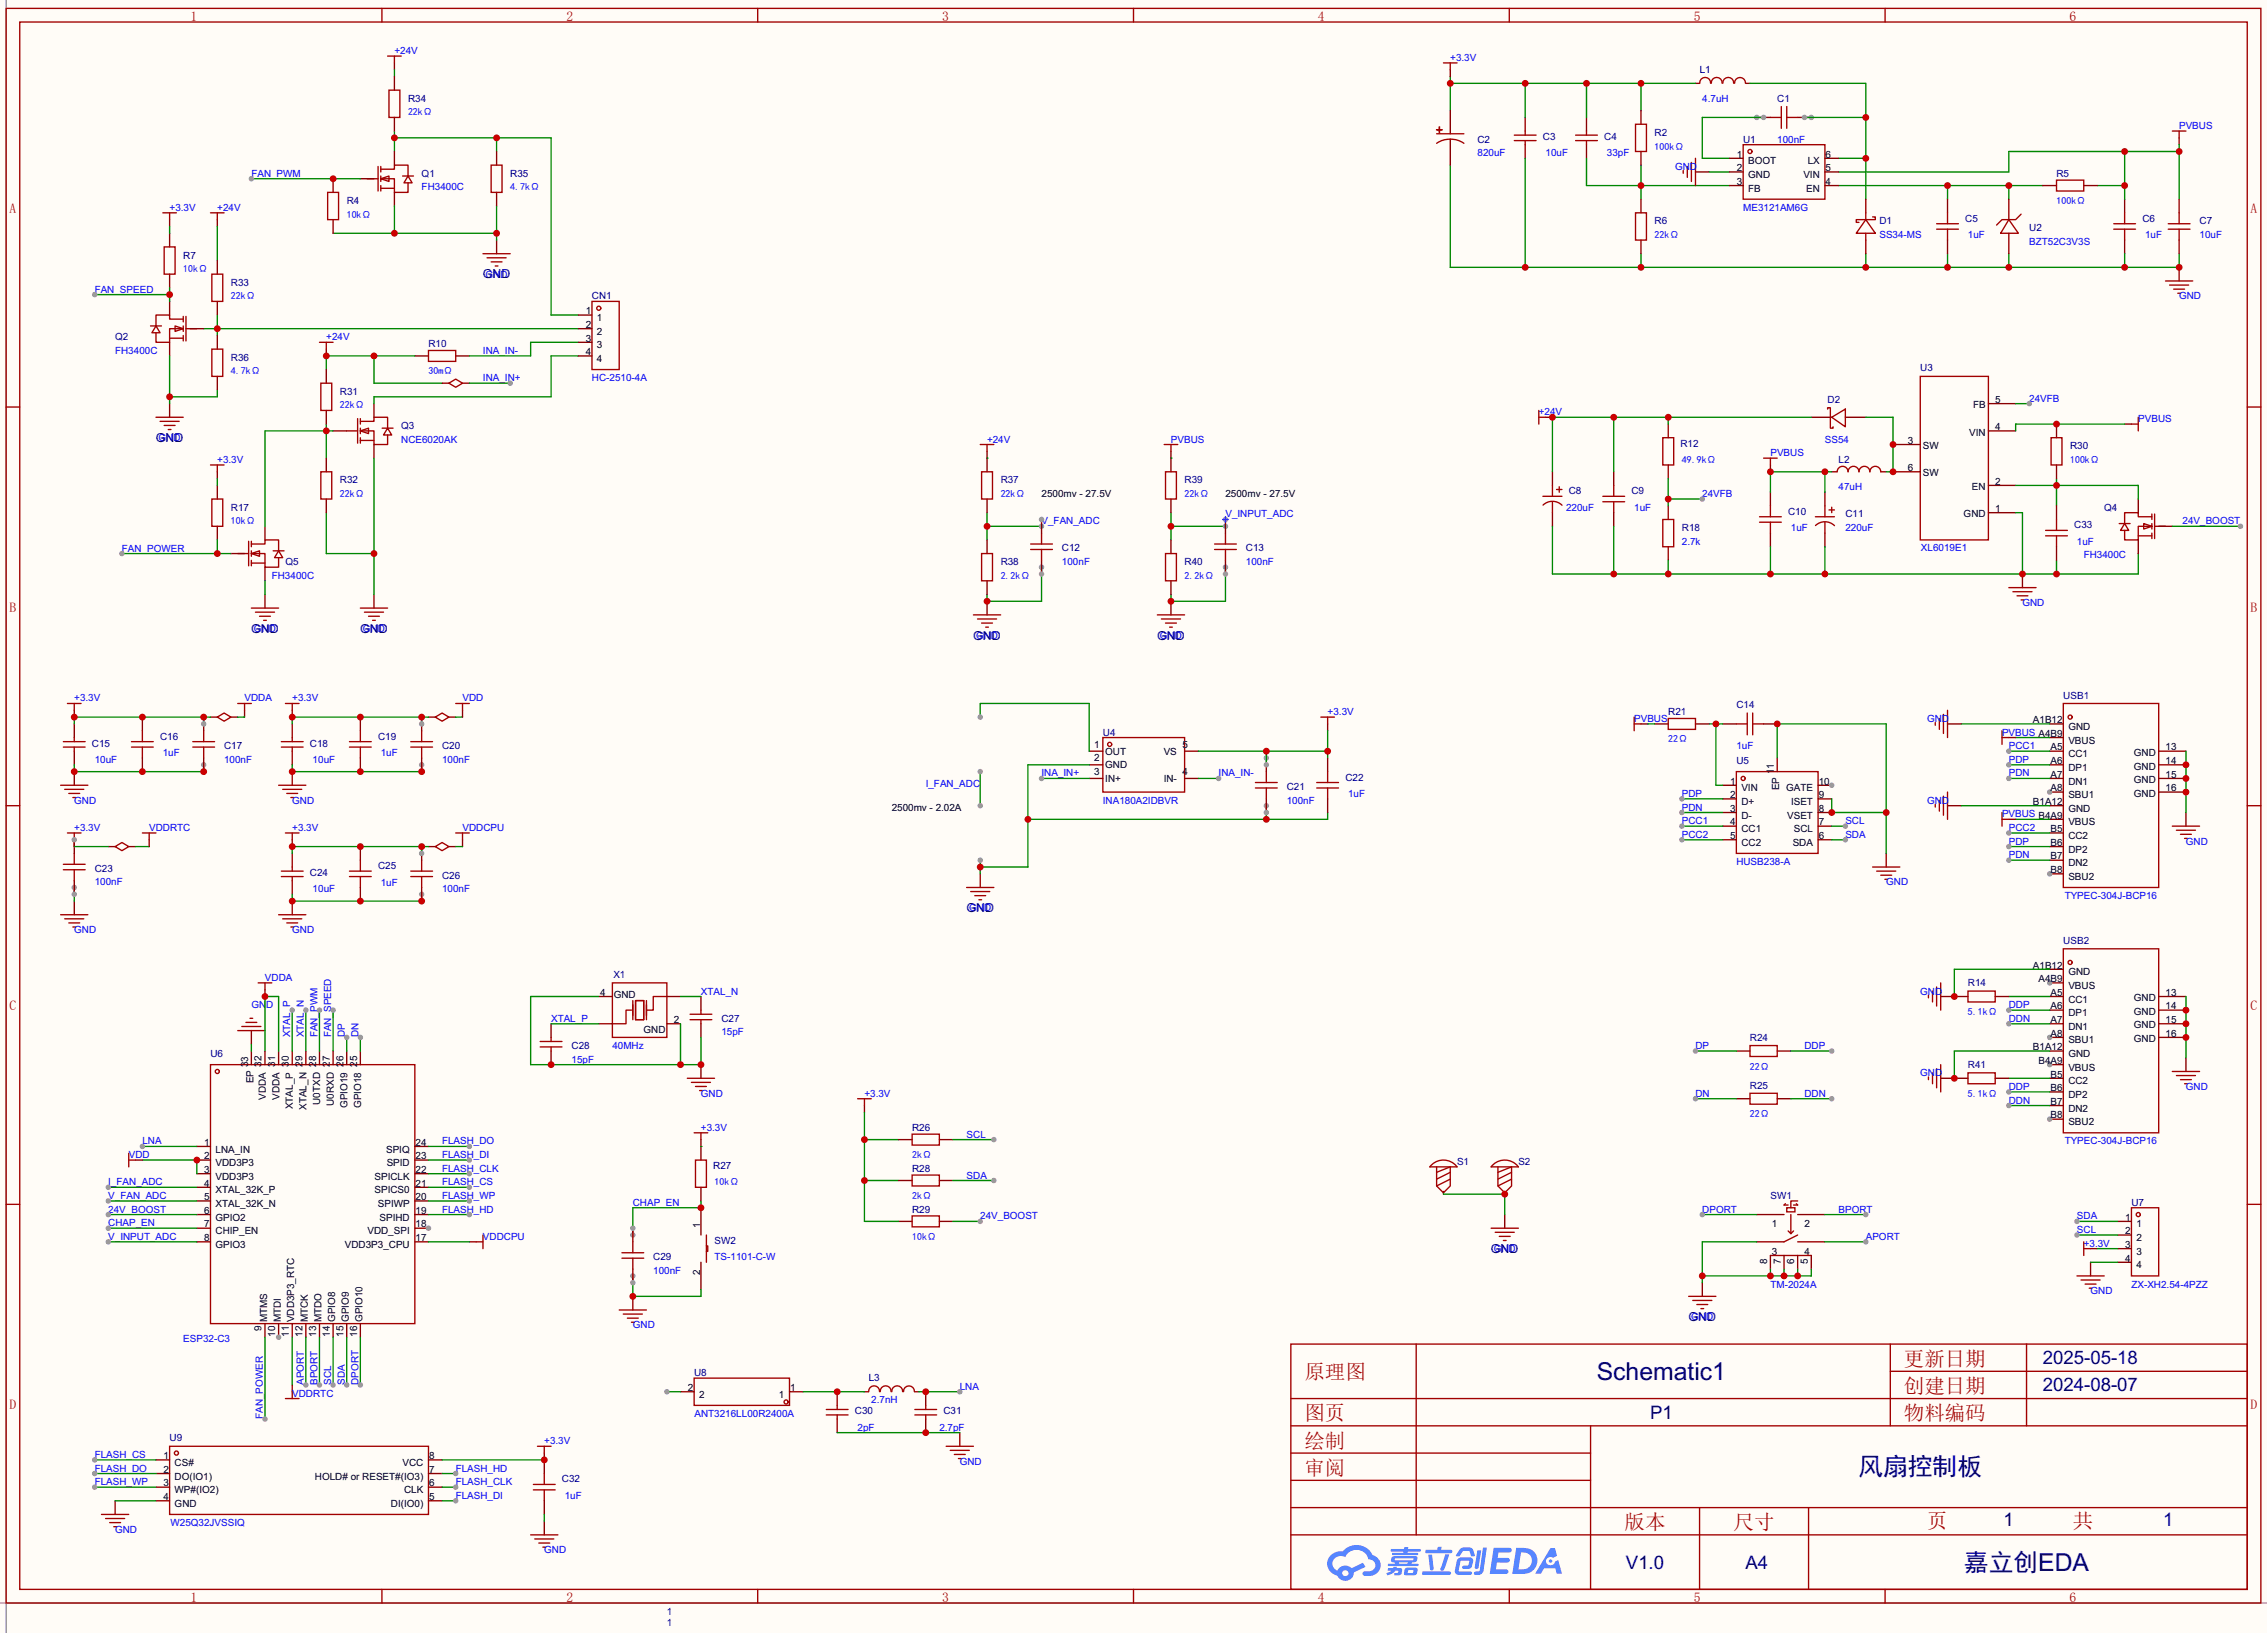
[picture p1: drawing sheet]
<svg xmlns="http://www.w3.org/2000/svg" width="423mm" height="304mm" viewBox="0 0 423 304" stroke-linecap="round" stroke-linejoin="round" font-family="sans-serif">
<defs><g id="words">
<g font-size="4.6" fill="#000080">
<text x="297.7" y="257.2">Schematic1</text>
<text x="346.5" y="275">风扇控制板</text>
<text x="366.2" y="292.7">嘉立创EDA</text>
</g>
<g font-size="3.8" fill="#a00000">
<text x="243.2" y="257.1">原理图</text>
<text x="355" y="254.5">更新日期</text>
<text x="355" y="259.6">创建日期</text>
<text x="243.2" y="269.8">绘制</text>
<text x="243.2" y="264.7">图页</text>
<text x="355" y="264.7">物料编码</text>
<text x="243.2" y="274.9">审阅</text>
<text x="302.9" y="285">版本</text>
<text x="323.2" y="285">尺寸</text>
<text x="359.3" y="284.8">页</text>
<text x="386.5" y="284.8">共</text>
</g>
<g font-size="3.5" fill="#000080">
<text x="380.9" y="254.2">2025-05-18</text>
<text x="380.9" y="259.3">2024-08-07</text>
<text x="307.6" y="264.4">P1</text>
<text x="373.6" y="284.5">1</text>
<text x="403.3" y="284.5">1</text>
<text x="303.1" y="292.3">V1.0</text>
<text x="325.4" y="292.3">A4</text>
</g>
<g font-size="2.5" fill="#a00000">
<text x="35.5" y="3.8">1</text>
<text x="105.6" y="3.8">2</text>
<text x="175.7" y="3.8">3</text>
<text x="245.7" y="3.8">4</text>
<text x="315.8" y="3.8">5</text>
<text x="385.8" y="3.8">6</text>
<text x="1.8" y="39.7">A</text>
<text x="419.6" y="39.7">A</text>
<text x="1.8" y="114">B</text>
<text x="419.6" y="114">B</text>
<text x="1.8" y="188.3">C</text>
<text x="419.6" y="188.3">C</text>
<text x="1.8" y="262.6">D</text>
<text x="419.6" y="262.6">D</text>
<text x="35.5" y="298.5">1</text>
<text x="105.6" y="298.5">2</text>
<text x="175.7" y="298.5">3</text>
<text x="245.7" y="298.5">4</text>
<text x="315.8" y="298.5">5</text>
<text x="385.8" y="298.5">6</text>
</g>
<g font-size="2.3" fill="#000080">
<text x="90" y="51.9">GND</text>
<text x="29.1" y="82.4">GND</text>
<text x="46.8" y="117.9">GND</text>
<text x="67.2" y="117.9">GND</text>
<text x="181.5" y="119.2">GND</text>
<text x="215.7" y="119.2">GND</text>
<text x="180.2" y="170">GND</text>
<text x="278" y="233.5">GND</text>
<text x="314.8" y="246.2">GND</text>
</g>
<g font-size="1.8" fill="#00f">
<text x="73.5" y="10.1">+24V</text>
<text x="270.4" y="11.4">+3.3V</text>
<text x="76.1" y="21.5">22kΩ</text>
<text x="317.4" y="19">4.7uH</text>
<text x="275.5" y="29.1">820uF</text>
<text x="288.2" y="29.1">10uF</text>
<text x="299.6" y="29.1">33pF</text>
<text x="308.5" y="27.9">100kΩ</text>
<text x="331.3" y="26.6">100nF</text>
<text x="406.3" y="24.1">PVBUS</text>
<text x="46.9" y="32.9">FAN_PWM</text>
<text x="78.6" y="35.5">FH3400C</text>
<text x="95.1" y="35.5">4.7kΩ</text>
<text x="312.3" y="31.7">GND</text>
<text x="31.6" y="39.3">+3.3V</text>
<text x="40.5" y="39.3">+24V</text>
<text x="64.6" y="40.6">10kΩ</text>
<text x="325" y="39.3">ME3121AM6G</text>
<text x="383.4" y="38">100kΩ</text>
<text x="308.5" y="44.4">22kΩ</text>
<text x="350.4" y="44.4">SS34-MS</text>
<text x="366.9" y="44.4">1uF</text>
<text x="378.3" y="45.6">BZT52C3V3S</text>
<text x="399.9" y="44.4">1uF</text>
<text x="410.1" y="44.4">10uF</text>
<text x="34.2" y="50.7">10kΩ</text>
<text x="90.5" y="51.7">GND</text>
<text x="17.7" y="54.5">FAN_SPEED</text>
<text x="43.1" y="55.8">22kΩ</text>
<text x="406.3" y="55.8">GND</text>
<text x="21.5" y="66">FH3400C</text>
<text x="60.8" y="63.4">+24V</text>
<text x="90" y="66">INA_IN-</text>
<text x="43.1" y="69.8">4.7kΩ</text>
<text x="79.9" y="69.8">30mΩ</text>
<text x="90" y="71">INA_IN+</text>
<text x="110.4" y="71">HC-2510-4A</text>
<text x="63.4" y="76.1">22kΩ</text>
<text x="286.9" y="77.4">+24V</text>
<text x="378.3" y="74.9">24VFB</text>
<text x="29.6" y="82.2">GND</text>
<text x="74.8" y="82.5">NCE6020AK</text>
<text x="184" y="82.5">+24V</text>
<text x="218.3" y="82.5">PVBUS</text>
<text x="340.2" y="82.5">SS54</text>
<text x="398.7" y="78.7">PVBUS</text>
<text x="40.5" y="86.3">+3.3V</text>
<text x="313.6" y="86.3">49.9kΩ</text>
<text x="330.1" y="85">PVBUS</text>
<text x="386" y="86.3">100kΩ</text>
<text x="63.4" y="92.6">22kΩ</text>
<text x="186.6" y="92.6">22kΩ</text>
<text x="220.9" y="92.6">22kΩ</text>
<text x="292" y="95.2">220uF</text>
<text x="304.7" y="95.2">1uF</text>
<text x="317.4" y="92.6">24VFB</text>
<text x="342.8" y="91.4">47uH</text>
<text x="43.1" y="97.7">10kΩ</text>
<text x="194.2" y="97.7">V_FAN_ADC</text>
<text x="228.5" y="96.4">V_INPUT_ADC</text>
<text x="313.6" y="101.5">2.7k</text>
<text x="333.9" y="99">1uF</text>
<text x="344" y="99">220uF</text>
<text x="387.2" y="101.5">1uF</text>
<text x="406.9" y="97.7">24V_BOOST</text>
<text x="22.7" y="102.8">FAN_POWER</text>
<text x="50.7" y="107.9">FH3400C</text>
<text x="186.6" y="107.9">2.2kΩ</text>
<text x="198" y="105.3">100nF</text>
<text x="220.9" y="107.9">2.2kΩ</text>
<text x="232.3" y="105.3">100nF</text>
<text x="358.1" y="102.8">XL6019E1</text>
<text x="388.5" y="104.1">FH3400C</text>
<text x="377.1" y="113">GND</text>
<text x="47.3" y="117.8">GND</text>
<text x="67.7" y="117.8">GND</text>
<text x="182" y="119">GND</text>
<text x="216.3" y="119">GND</text>
<text x="13.8" y="130.7">+3.3V</text>
<text x="45.6" y="130.7">VDDA</text>
<text x="54.5" y="130.7">+3.3V</text>
<text x="86.2" y="130.7">VDD</text>
<text x="247.5" y="133.3">+3.3V</text>
<text x="304.7" y="134.5">PVBUS</text>
<text x="359.3" y="134.5">GND</text>
<text x="373.3" y="137.1">PVBUS A4B9</text>
<text x="17.7" y="142.2">10uF</text>
<text x="30.4" y="140.9">1uF</text>
<text x="41.8" y="142.1">100nF</text>
<text x="58.3" y="142.2">10uF</text>
<text x="71" y="140.9">1uF</text>
<text x="82.4" y="142.1">100nF</text>
<text x="311" y="138.4">22Ω</text>
<text x="323.7" y="139.6">1uF</text>
<text x="374.5" y="139.6">PCC1</text>
<text x="374.5" y="142.2">PDP</text>
<text x="13.8" y="149.8">GND</text>
<text x="54.5" y="149.8">GND</text>
<text x="172.6" y="146.7">I_FAN_ADC</text>
<text x="194.2" y="144.7">INA_IN+</text>
<text x="205.6" y="149.8">INA180A2IDBVR</text>
<text x="227.2" y="144.7">INA_IN-</text>
<text x="239.9" y="149.8">100nF</text>
<text x="251.3" y="148.5">1uF</text>
<text x="313.6" y="148.5">PDP</text>
<text x="359.3" y="149.8">GND</text>
<text x="374.5" y="144.7">PDN</text>
<text x="13.8" y="154.9">+3.3V</text>
<text x="27.8" y="154.9">VDDRTC</text>
<text x="54.5" y="154.9">+3.3V</text>
<text x="86.2" y="154.9">VDDCPU</text>
<text x="313.6" y="153.6">PCC1</text>
<text x="313.6" y="151.1">PDN</text>
<text x="344" y="153.6">SCL</text>
<text x="373.3" y="152.3">PVBUS B4A9</text>
<text x="374.5" y="154.9">PCC2</text>
<text x="313.6" y="156.1">PCC2</text>
<text x="323.7" y="161.2">HUSB238-A</text>
<text x="344" y="156.1">SDA</text>
<text x="374.5" y="157.4">PDP</text>
<text x="374.5" y="159.9">PDN</text>
<text x="407.5" y="157.4">GND</text>
<text x="17.7" y="165">100nF</text>
<text x="58.3" y="166.3">10uF</text>
<text x="71" y="165">1uF</text>
<text x="82.4" y="166.3">100nF</text>
<text x="351.7" y="165">GND</text>
<text x="384.9" y="167.5">TYPEC-304J-BCP16</text>
<text x="13.8" y="173.9">GND</text>
<text x="54.5" y="173.9">GND</text>
<text x="180.7" y="169.8">GND</text>
<text x="49.4" y="182.8">VDDA</text>
<text x="130.7" y="185.3">XTAL_N</text>
<text x="358" y="185.3">GND</text>
<text x="46.9" y="187.9">GND</text>
<text x="102.7" y="190.4">XTAL_P</text>
<text x="366.9" y="189.2">5.1kΩ</text>
<text x="374.5" y="187.9">DDP</text>
<text x="374.5" y="190.4">DDN</text>
<text x="54.1" y="193.3" transform="rotate(-90 54.1 193.3)">XTAL_P</text>
<text x="56.7" y="193.3" transform="rotate(-90 56.7 193.3)">XTAL_N</text>
<text x="59.2" y="193.3" transform="rotate(-90 59.2 193.3)">FAN_PWM</text>
<text x="61.7" y="193.3" transform="rotate(-90 61.7 193.3)">FAN_SPEED</text>
<text x="64.3" y="193.3" transform="rotate(-90 64.3 193.3)">DP</text>
<text x="66.8" y="193.3" transform="rotate(-90 66.8 193.3)">DN</text>
<text x="114.2" y="195.4">40MHz</text>
<text x="134.5" y="193">15pF</text>
<text x="316.1" y="195.5">DP</text>
<text x="336.4" y="195.5">DDP</text>
<text x="106.6" y="198">15pF</text>
<text x="326.3" y="199.3">22Ω</text>
<text x="358" y="200.6">GND</text>
<text x="374.5" y="203.1">DDP</text>
<text x="407.5" y="203.1">GND</text>
<text x="130.7" y="204.4">GND</text>
<text x="161.2" y="204.4">+3.3V</text>
<text x="316.1" y="204.4">DN</text>
<text x="326.3" y="208.2">22Ω</text>
<text x="336.4" y="204.4">DDN</text>
<text x="366.9" y="204.4">5.1kΩ</text>
<text x="374.5" y="205.7">DDN</text>
<text x="24" y="215.8">VDD</text>
<text x="26.5" y="213.3">LNA</text>
<text x="82.4" y="215.8">FLASH_DI</text>
<text x="82.4" y="213.3">FLASH_DO</text>
<text x="130.7" y="210.7">+3.3V</text>
<text x="170.1" y="215.8">2kΩ</text>
<text x="180.2" y="212">SCL</text>
<text x="384.9" y="213.3">TYPEC-304J-BCP16</text>
<text x="20.2" y="220.9">I_FAN_ADC</text>
<text x="82.4" y="218.4">FLASH_CLK</text>
<text x="82.4" y="220.9">FLASH_CS</text>
<text x="133.2" y="220.9">10kΩ</text>
<text x="180.2" y="219.6">SDA</text>
<text x="20.2" y="223.4">V_FAN_ADC</text>
<text x="20.2" y="226">24V_BOOST</text>
<text x="82.4" y="226">FLASH_HD</text>
<text x="82.4" y="223.4">FLASH_WP</text>
<text x="118" y="224.7">CHAP_EN</text>
<text x="170.1" y="223.4">2kΩ</text>
<text x="182.8" y="227.3">24V_BOOST</text>
<text x="317.4" y="226">DPORT</text>
<text x="342.8" y="226">BPORT</text>
<text x="387.2" y="227.3">SDA</text>
<text x="20.2" y="228.5">CHAP_EN</text>
<text x="20.2" y="231.1">V_INPUT_ADC</text>
<text x="90" y="231.1">VDDCPU</text>
<text x="170.1" y="231.1">10kΩ</text>
<text x="278.5" y="233.3">GND</text>
<text x="347.9" y="231.1">APORT</text>
<text x="387.2" y="229.8">SCL</text>
<text x="388.5" y="232.3">+3.3V</text>
<text x="121.8" y="237.4">100nF</text>
<text x="133.2" y="234.9">TS-1101-C-W</text>
<text x="330.1" y="240">TM-2024A</text>
<text x="397.4" y="240">ZX-XH2.54-4PZZ</text>
<text x="389.8" y="241.2">GND</text>
<text x="34.2" y="250.1">ESP32-C3</text>
<text x="118" y="247.6">GND</text>
<text x="315.3" y="246">GND</text>
<text x="54.5" y="260.3">VDDRTC</text>
<text x="56.7" y="258.1" transform="rotate(-90 56.7 258.1)">APORT</text>
<text x="59.2" y="258.1" transform="rotate(-90 59.2 258.1)">BPORT</text>
<text x="61.7" y="258.1" transform="rotate(-90 61.7 258.1)">SCL</text>
<text x="64.3" y="258.1" transform="rotate(-90 64.3 258.1)">SDA</text>
<text x="66.8" y="258.1" transform="rotate(-90 66.8 258.1)">DPORT</text>
<text x="162.4" y="261.5">2.7nH</text>
<text x="178.9" y="259">LNA</text>
<text x="49" y="264.5" transform="rotate(-90 49 264.5)">FAN_POWER</text>
<text x="101.5" y="269.2">+3.3V</text>
<text x="129.5" y="264.1">ANT3216LL00R2400A</text>
<text x="159.9" y="266.6">2pF</text>
<text x="175.1" y="266.6">2.7pF</text>
<text x="17.7" y="271.7">FLASH_CS</text>
<text x="17.7" y="274.2">FLASH_DO</text>
<text x="85" y="274.2">FLASH_HD</text>
<text x="178.9" y="273">GND</text>
<text x="17.7" y="276.8">FLASH_WP</text>
<text x="85" y="279.3">FLASH_DI</text>
<text x="85" y="276.8">FLASH_CLK</text>
<text x="105.3" y="279.3">1uF</text>
<text x="21.5" y="285.7">GND</text>
<text x="31.8" y="284.3">W25Q32JVSSIQ</text>
<text x="101.5" y="289.5">GND</text>
</g>
<g font-size="1.8" fill="#000080">
<text x="316.9" y="13.6">L1</text>
<text x="76.1" y="19">R34</text>
<text x="331.3" y="19">C1</text>
<text x="275.5" y="26.6">C2</text>
<text x="287.7" y="26.1">C3</text>
<text x="299.1" y="26.1">C4</text>
<text x="308.5" y="25.3">R2</text>
<text x="325" y="26.6">U1</text>
<text x="78.6" y="32.9">Q1</text>
<text x="95.1" y="32.9">R35</text>
<text x="383.4" y="32.9">R5</text>
<text x="64.6" y="38">R4</text>
<text x="308.5" y="41.8">R6</text>
<text x="350.4" y="41.8">D1</text>
<text x="366.4" y="41.3">C5</text>
<text x="399.4" y="41.3">C6</text>
<text x="410.1" y="41.8">C7</text>
<text x="378.3" y="43.1">U2</text>
<text x="34.2" y="48.2">R7</text>
<text x="43.1" y="53.3">R33</text>
<text x="110.4" y="55.8">CN1</text>
<text x="21.5" y="63.4">Q2</text>
<text x="79.9" y="64.7">R10</text>
<text x="43.1" y="67.2">R36</text>
<text x="358" y="69.2">U3</text>
<text x="63.4" y="73.6">R31</text>
<text x="340.7" y="75.1">D2</text>
<text x="74.8" y="79.9">Q3</text>
<text x="313.3" y="83.2">R12</text>
<text x="386" y="83.7">R30</text>
<text x="342.8" y="86.3">L2</text>
<text x="43.1" y="95.2">R17</text>
<text x="63.4" y="90.1">R32</text>
<text x="186.6" y="90.1">R37</text>
<text x="220.9" y="90.1">R39</text>
<text x="292.5" y="92.1">C8</text>
<text x="304.2" y="92.1">C9</text>
<text x="333.4" y="95.9">C10</text>
<text x="392.3" y="95.2">Q4</text>
<text x="313.6" y="99">R18</text>
<text x="344" y="96.4">C11</text>
<text x="386.7" y="98.5">C33</text>
<text x="53.2" y="105.3">Q5</text>
<text x="186.6" y="105.3">R38</text>
<text x="198" y="102.8">C12</text>
<text x="220.9" y="105.3">R40</text>
<text x="232.3" y="102.8">C13</text>
<text x="323.7" y="132">C14</text>
<text x="384.7" y="130.2">USB1</text>
<text x="29.8" y="137.9">C16</text>
<text x="70.5" y="137.9">C19</text>
<text x="205.6" y="137.1">U4</text>
<text x="311" y="133.3">R21</text>
<text x="17.1" y="139.1">C15</text>
<text x="41.8" y="139.6">C17</text>
<text x="57.8" y="139.1">C18</text>
<text x="82.4" y="139.6">C20</text>
<text x="323.7" y="142.4">U5</text>
<text x="239.9" y="147.2">C21</text>
<text x="250.8" y="145.5">C22</text>
<text x="70.5" y="162">C25</text>
<text x="17.7" y="162.5">C23</text>
<text x="57.8" y="163.3">C24</text>
<text x="82.4" y="163.7">C26</text>
<text x="384.7" y="175.9">USB2</text>
<text x="114.4" y="182.2">X1</text>
<text x="366.9" y="183.8">R14</text>
<text x="134.5" y="190.4">C27</text>
<text x="39.2" y="197">U6</text>
<text x="106.6" y="195.5">C28</text>
<text x="326.3" y="194">R24</text>
<text x="326.3" y="202.9">R25</text>
<text x="366.9" y="199.1">R41</text>
<text x="170.1" y="210.7">R26</text>
<text x="133" y="217.9">R27</text>
<text x="170.1" y="218.4">R28</text>
<text x="271.7" y="217.1">S1</text>
<text x="283.1" y="217.1">S2</text>
<text x="170.1" y="226">R29</text>
<text x="330.1" y="223.4">SW1</text>
<text x="397.4" y="224.7">U7</text>
<text x="133.2" y="231.8">SW2</text>
<text x="121.8" y="234.8">C29</text>
<text x="129.4" y="256.5">U8</text>
<text x="162" y="257.4">L3</text>
<text x="159.4" y="263.6">C30</text>
<text x="175.9" y="263.6">C31</text>
<text x="31.6" y="268.6">U9</text>
<text x="104.8" y="276.3">C32</text>
<text x="124.3" y="300.9">1</text>
<text x="124.3" y="302.9">1</text>
</g>
<g font-size="1.8">
<text x="323.8" y="29.4">1</text>
<text x="340.4" y="29.4">6</text>
<text x="323.8" y="31.9">2</text>
<text x="323.8" y="34.4">3</text>
<text x="325.9" y="30.6">BOOT</text>
<text x="325.9" y="33.2">GND</text>
<text x="325.9" y="35.7">FB</text>
<text x="336.2" y="33.2">VIN</text>
<text x="336.7" y="35.7">EN</text>
<text x="337" y="30.6">LX</text>
<text x="340.4" y="34.4">4</text>
<text x="340.4" y="31.9">5</text>
<text x="109.2" y="58.6">1</text>
<text x="111.3" y="59.8">1</text>
<text x="109.2" y="61.1">2</text>
<text x="109.2" y="63.7">3</text>
<text x="111.3" y="62.4">2</text>
<text x="111.3" y="64.9">3</text>
<text x="109.2" y="66.2">4</text>
<text x="111.3" y="67.5">4</text>
<text x="367.8" y="76.1">FB</text>
<text x="372" y="75.1">5</text>
<text x="355.7" y="82.7">3</text>
<text x="358.5" y="83.7">SW</text>
<text x="367.1" y="81.2">VIN</text>
<text x="372" y="80.2">4</text>
<text x="355.7" y="87.8">6</text>
<text x="358.5" y="88.8">SW</text>
<text x="194.2" y="92.6">2500mv - 27.5V</text>
<text x="228.5" y="92.6">2500mv - 27.5V</text>
<text x="367.6" y="91.3">EN</text>
<text x="372" y="95.4">1</text>
<text x="372" y="90.3">2</text>
<text x="366.1" y="96.4">GND</text>
<text x="379" y="134.8">A1B12</text>
<text x="385.6" y="136">GND</text>
<text x="204" y="139.4">1</text>
<text x="204" y="141.9">2</text>
<text x="206.1" y="140.6">OUT</text>
<text x="206.1" y="143.2">GND</text>
<text x="217" y="140.6">VS</text>
<text x="220.5" y="139.4">5</text>
<text x="382.3" y="139.9">A5</text>
<text x="382.3" y="142.4">A6</text>
<text x="385.6" y="138.6">VBUS</text>
<text x="385.6" y="141.1">CC1</text>
<text x="385.6" y="143.7">DP1</text>
<text x="397.8" y="140.9">GND</text>
<text x="397.8" y="143.4">GND</text>
<text x="403.7" y="139.9">13</text>
<text x="403.7" y="142.4">14</text>
<text x="204" y="144.4">3</text>
<text x="206.1" y="145.7">IN+</text>
<text x="217" y="145.7">IN-</text>
<text x="220.5" y="144.4">4</text>
<text x="322.6" y="146.2">1</text>
<text x="322.6" y="148.7">2</text>
<text x="324.7" y="147.5">VIN</text>
<text x="330.7" y="144.3" transform="rotate(-90 330.7 144.3)">11</text>
<text x="331.7" y="147.3" transform="rotate(-90 331.7 147.3)">EP</text>
<text x="333" y="147.5">GATE</text>
<text x="339.1" y="148.7">9</text>
<text x="339.1" y="146.2">10</text>
<text x="382.3" y="144.9">A7</text>
<text x="382.3" y="147.5">A8</text>
<text x="385.6" y="146.2">DN1</text>
<text x="385.6" y="148.7">SBU1</text>
<text x="397.8" y="146">GND</text>
<text x="397.8" y="148.5">GND</text>
<text x="403.7" y="144.9">15</text>
<text x="403.7" y="147.5">16</text>
<text x="166.2" y="151.1">2500mv - 2.02A</text>
<text x="322.6" y="151.3">3</text>
<text x="322.6" y="153.8">4</text>
<text x="324.7" y="150">D+</text>
<text x="324.7" y="152.6">D-</text>
<text x="324.7" y="155.1">CC1</text>
<text x="333.2" y="152.6">VSET</text>
<text x="333.9" y="150">ISET</text>
<text x="334.4" y="155.1">SCL</text>
<text x="339.1" y="153.8">7</text>
<text x="339.1" y="151.3">8</text>
<text x="379" y="150">B1A12</text>
<text x="382.3" y="155.1">B5</text>
<text x="385.6" y="151.3">GND</text>
<text x="385.6" y="153.8">VBUS</text>
<text x="322.6" y="156.4">5</text>
<text x="324.7" y="157.6">CC2</text>
<text x="334.2" y="157.6">SDA</text>
<text x="339.1" y="156.4">6</text>
<text x="382.3" y="157.6">B6</text>
<text x="382.3" y="160.2">B7</text>
<text x="385.6" y="156.4">CC2</text>
<text x="385.6" y="158.9">DP2</text>
<text x="385.6" y="161.4">DN2</text>
<text x="382.3" y="162.7">B8</text>
<text x="385.6" y="164">SBU2</text>
<text x="111.9" y="185.6">4</text>
<text x="379" y="180.5">A1B12</text>
<text x="380" y="183">A4B9</text>
<text x="382.3" y="185.6">A5</text>
<text x="385.6" y="181.8">GND</text>
<text x="385.6" y="184.3">VBUS</text>
<text x="403.7" y="185.6">13</text>
<text x="114.4" y="186.1">GND</text>
<text x="125.6" y="190.7">2</text>
<text x="382.3" y="188.1">A6</text>
<text x="382.3" y="190.7">A7</text>
<text x="385.6" y="186.8">CC1</text>
<text x="385.6" y="189.4">DP1</text>
<text x="385.6" y="191.9">DN1</text>
<text x="397.8" y="186.6">GND</text>
<text x="397.8" y="189.1">GND</text>
<text x="397.8" y="191.7">GND</text>
<text x="403.7" y="188.1">14</text>
<text x="403.7" y="190.7">15</text>
<text x="120" y="192.4">GND</text>
<text x="379" y="195.7">B1A12</text>
<text x="382.3" y="193.2">A8</text>
<text x="385.6" y="194.5">SBU1</text>
<text x="385.6" y="197">GND</text>
<text x="397.8" y="194.2">GND</text>
<text x="403.7" y="193.2">16</text>
<text x="46.2" y="198.9" transform="rotate(-90 46.2 198.9)">33</text>
<text x="47.3" y="201.9" transform="rotate(-90 47.3 201.9)">EP</text>
<text x="48.8" y="198.8" transform="rotate(-90 48.8 198.8)">32</text>
<text x="51.3" y="198.8" transform="rotate(-90 51.3 198.8)">31</text>
<text x="53.9" y="198.8" transform="rotate(-90 53.9 198.8)">30</text>
<text x="56.4" y="198.8" transform="rotate(-90 56.4 198.8)">29</text>
<text x="58.9" y="198.8" transform="rotate(-90 58.9 198.8)">28</text>
<text x="61.5" y="198.8" transform="rotate(-90 61.5 198.8)">27</text>
<text x="64" y="198.8" transform="rotate(-90 64 198.8)">26</text>
<text x="66.6" y="198.8" transform="rotate(-90 66.6 198.8)">25</text>
<text x="380" y="198.3">B4A9</text>
<text x="382.3" y="200.8">B5</text>
<text x="382.3" y="203.4">B6</text>
<text x="385.6" y="199.5">VBUS</text>
<text x="385.6" y="202.1">CC2</text>
<text x="49.5" y="205" transform="rotate(-90 49.5 205)">VDDA</text>
<text x="52.1" y="205" transform="rotate(-90 52.1 205)">VDDA</text>
<text x="54.6" y="206.7" transform="rotate(-90 54.6 206.7)">XTAL_P</text>
<text x="57.2" y="206.8" transform="rotate(-90 57.2 206.8)">XTAL_N</text>
<text x="59.7" y="205.9" transform="rotate(-90 59.7 205.9)">U0TXD</text>
<text x="62.2" y="206.1" transform="rotate(-90 62.2 206.1)">U0RXD</text>
<text x="64.8" y="206.5" transform="rotate(-90 64.8 206.5)">GPIO19</text>
<text x="67.3" y="206.5" transform="rotate(-90 67.3 206.5)">GPIO18</text>
<text x="382.3" y="205.9">B7</text>
<text x="382.3" y="208.4">B8</text>
<text x="385.6" y="204.6">DP2</text>
<text x="385.6" y="207.2">DN2</text>
<text x="385.6" y="209.7">SBU2</text>
<text x="38.1" y="213.5">1</text>
<text x="40.2" y="214.8">LNA_IN</text>
<text x="72" y="214.8">SPIQ</text>
<text x="77.5" y="213.5">24</text>
<text x="38.1" y="216.1">2</text>
<text x="38.1" y="218.6">3</text>
<text x="38.1" y="221.1">4</text>
<text x="40.2" y="217.3">VDD3P3</text>
<text x="40.2" y="219.9">VDD3P3</text>
<text x="69.8" y="219.9">SPICLK</text>
<text x="72.1" y="217.3">SPID</text>
<text x="77.5" y="221.1">21</text>
<text x="77.5" y="218.6">22</text>
<text x="77.5" y="216.1">23</text>
<text x="38.1" y="223.7">5</text>
<text x="38.1" y="226.2">6</text>
<text x="40.2" y="222.4">XTAL_32K_P</text>
<text x="40.2" y="224.9">XTAL_32K_N</text>
<text x="40.2" y="227.5">GPIO2</text>
<text x="69.8" y="222.4">SPICS0</text>
<text x="70.4" y="224.9">SPIWP</text>
<text x="70.8" y="227.5">SPIHD</text>
<text x="77.5" y="226.2">19</text>
<text x="77.5" y="223.7">20</text>
<text x="396.2" y="227.5">1</text>
<text x="38.1" y="228.8">7</text>
<text x="38.1" y="231.3">8</text>
<text x="40.2" y="230">CHIP_EN</text>
<text x="40.2" y="232.6">GPIO3</text>
<text x="64.3" y="232.6">VDD3P3_CPU</text>
<text x="68.5" y="230">VDD_SPI</text>
<text x="77.5" y="231.3">17</text>
<text x="77.5" y="228.8">18</text>
<text x="130.5" y="228.9" transform="rotate(-90 130.5 228.9)">1</text>
<text x="330.3" y="233.8">3</text>
<text x="330.3" y="228.8">1</text>
<text x="336.4" y="233.8">4</text>
<text x="336.4" y="228.8">2</text>
<text x="396.2" y="230">2</text>
<text x="396.2" y="232.6">3</text>
<text x="398.3" y="228.8">1</text>
<text x="398.3" y="231.3">2</text>
<text x="398.3" y="233.8">3</text>
<text x="130.5" y="237.5" transform="rotate(-90 130.5 237.5)">2</text>
<text x="329.4" y="235.5" transform="rotate(-90 329.4 235.5)">8</text>
<text x="332" y="235.5" transform="rotate(-90 332 235.5)">7</text>
<text x="334.5" y="235.5" transform="rotate(-90 334.5 235.5)">6</text>
<text x="337.1" y="235.5" transform="rotate(-90 337.1 235.5)">5</text>
<text x="396.2" y="235.1">4</text>
<text x="398.3" y="236.4">4</text>
<text x="48.8" y="248.1" transform="rotate(-90 48.8 248.1)">9</text>
<text x="49.8" y="246.4" transform="rotate(-90 49.8 246.4)">MTMS</text>
<text x="51.3" y="249.1" transform="rotate(-90 51.3 249.1)">10</text>
<text x="52.3" y="246.4" transform="rotate(-90 52.3 246.4)">MTDI</text>
<text x="53.9" y="249.1" transform="rotate(-90 53.9 249.1)">11</text>
<text x="54.9" y="246.4" transform="rotate(-90 54.9 246.4)">VDD3P3_RTC</text>
<text x="56.4" y="249.1" transform="rotate(-90 56.4 249.1)">12</text>
<text x="57.4" y="246.4" transform="rotate(-90 57.4 246.4)">MTCK</text>
<text x="58.9" y="249.1" transform="rotate(-90 58.9 249.1)">13</text>
<text x="60" y="246.4" transform="rotate(-90 60 246.4)">MTDO</text>
<text x="61.5" y="249.1" transform="rotate(-90 61.5 249.1)">14</text>
<text x="62.5" y="246.4" transform="rotate(-90 62.5 246.4)">GPIO8</text>
<text x="64" y="249.1" transform="rotate(-90 64 249.1)">15</text>
<text x="65" y="246.4" transform="rotate(-90 65 246.4)">GPIO9</text>
<text x="66.6" y="249.1" transform="rotate(-90 66.6 249.1)">16</text>
<text x="67.6" y="246.4" transform="rotate(-90 67.6 246.4)">GPIO10</text>
<text x="128.3" y="259.2">2</text>
<text x="130.4" y="260.5">2</text>
<text x="145.2" y="260.5">1</text>
<text x="147.3" y="259.2">1</text>
<text x="30.5" y="271.9">1</text>
<text x="30.5" y="274.5">2</text>
<text x="32.6" y="273.2">CS#</text>
<text x="32.6" y="275.7">DO(IO1)</text>
<text x="58.7" y="275.7">HOLD# or RESET#(IO3)</text>
<text x="75" y="273.2">VCC</text>
<text x="80" y="274.5">7</text>
<text x="80" y="271.9">8</text>
<text x="30.5" y="277">3</text>
<text x="30.5" y="279.6">4</text>
<text x="32.6" y="278.3">WP#(IO2)</text>
<text x="32.6" y="280.8">GND</text>
<text x="72.9" y="280.8">DI(IO0)</text>
<text x="75.3" y="278.3">CLK</text>
<text x="80" y="279.6">5</text>
<text x="80" y="277">6</text>
</g>
</g></defs>
<path d="M0 0h422.7v304.3h-422.7z" fill="#fffcf7"/>
<path d="M1.1 0v304.3M0 298.7h422.7" fill="none" stroke="#999" stroke-width=".25"/>
<g fill="none" stroke="#a10000" stroke-width=".25">
<path d="M1.1 1.6h420.4v297.1h-420.4zM3.7 4.1h415.3v292.1h-415.3zM71.2 1.6v2.5M141.3 1.6v2.5M211.3 1.6v2.5M281.4 1.6v2.5M351.5 1.6v2.5M1.1 75.9h2.6M419 75.9h2.5M1.1 150.2h2.6M419 150.2h2.5M1.1 224.4h2.6"/>
<path d="M419 224.4h2.5M240.7 250.5h178.3v45.7h-178.3zM264 250.5v35.5M352.4 250.5v15.2M352.4 255.6h66.6M377.8 250.5v15.2M240.7 270.8h55.8M240.7 265.7h178.3M240.7 275.9h55.8M240.7 260.6h178.3M296.5 265.7v30.5M71.2 296.2v2.5"/>
<path d="M141.3 296.2v2.5M211.3 296.2v2.5M240.7 286h178.3M240.7 281h178.3M281.4 296.2v2.5M316.9 281v15.2M337.2 281v15.2M351.5 296.2v2.5"/>
</g>
<g fill="#5487ff">
<path d="M278.5 288.5h2.1a.97 .97 0 0 1 1.3 .4 .53 .53 0 0 1-.7 .4h-1.8l-.2 1h1.9a.43 .43 0 0 1 .4 .5 .43 .43 0 0 1-.5 .4h-1.9l-.2 1.3h1.7a.45 .45 0 0 1 .6 .2 .45 .45 0 0 1-.2 .6h-3.3z"/>
<path d="M289.1 288.5h.8l.4 1.4-.7 .4a.82 .82 0 0 0-1.2 .1 .82 .82 0 0 0 .1 1.2 .82 .82 0 0 0 1.1-.1l.3-.5 .6-.3 .7 2.6h-1l-.2-1h-2.1l-.6 1h-1.1z"/>
<path d="M275.4 288.9h.8l-.5 3.2a.36 .36 0 0 1-.4 .3 .36 .36 0 0 1-.4-.3z"/>
<path d="M276.5 288.4h.7l-.6 4.3a1.13 1.13 0 0 1-1.8 .6l.2-.4h.7l.2-.2z"/>
<path d="M272.2 288.7l.6-.3h1a.77 .77 0 0 1 .9 .5l.3 1-.2 .1h-.5l-.4-1h-.9a1.3 1.3 0 0 0-.8 .9l-.6 .1-.2-.1z"/>
<path d="M271.8 290.6l.5-.3 1.7-.1a.66 .66 0 0 1 .6 1l-.1 .4a.81 .81 0 0 1-.9 .8h-.7a.32 .32 0 0 1-.3-.4 .32 .32 0 0 1 .4-.2l.7-.1 .2-.8h-1.6l-.3 1.9 2.1 .1a.32 .32 0 0 1 .3 .3 .32 .32 0 0 1-.3 .3h-2.3l-.5-.3-.1-.5z"/>
<path d="M265.2 292.9h5a.33 .33 0 0 1 .3 .3 .33 .33 0 0 1-.3 .3h-4.9l-.2-.1z"/>
<path d="M269.5 289.7h.7l-1 2.9a.36 .36 0 0 1-.4 .1 .36 .36 0 0 1-.3-.3z"/>
<path d="M266.3 289.7h.7l.3 2.6a.34 .34 0 0 1-.3 .4 .34 .34 0 0 1-.4-.3z"/>
<path d="M265.8 288.8h2.2v-.4l.2-.1h.6l-.1 .5h1.8a.32 .32 0 0 1 .3 .4 .32 .32 0 0 1-.4 .3h-4.5l-.2-.2z"/>
<path d="M258.8 292.2h.9l.1-.2h.7l-.1 .2 .9 .1a.82 .82 0 0 1-.6 1.3h-.8v-.4l.8-.2v-.2l-.5-.1-.5 .4-1 .5-.2-.4 1-.5h-.8z"/>
<path d="M259.3 288.7h2.5v-.3l.8-.1-.1 .4h2.2l.2 .3-.2 .2h-2.3v.2h1.8l.2 .2-.2 .2h-4.5l-.2-.1 .1-.3h2l.1-.2h-2.3l-.1-.2z"/>
<path d="M282.7 288.5l-.8 4.8h1.7a2.47 2.47 0 0 0 2.9-1.7 2.47 2.47 0 0 0-1.4-3zM283.6 289.3a1.61 1.61 0 0 1 2 1.5 1.61 1.61 0 0 1-1.8 1.7h-.7z"/>
<path d="M259.5 290.2a.55 .55 0 0 0-.2 .7 .55 .55 0 0 0 .7 .3l.1 .2h-1.3v.4l5.5 .1 .2-.2-.2-.3h-1.2l.2-.2a.7 .7 0 0 0 .8-.3 .7 .7 0 0 0 0-.8l-4.2-.1zM260.1 290.4h3.3l.2 .1-.2 .3h-3.3l-.1-.2zM260.8 291.2h1.7l-.2 .2h-1.4z"/>
<path d="M262 292.3a1.05 1.05 0 0 0-.1 1.2 2.91 2.91 0 0 0 2.2-.1 .98 .98 0 0 0 0-1.2l-1.6-.1zM262.6 292.6h.8h.1v.4l-.2 .2-.8-.1z"/>
<path d="M248.2 289.8a2.23 2.23 0 0 0-.7 2.3 2.23 2.23 0 0 0 1.8 1.5 1.58 1.58 0 0 0 1.8 1 1.58 1.58 0 0 0 1.3-1.5l2.2-1.1-.5-.8-2.1 1.1a1.65 1.65 0 0 0-2.7 .4 1.45 1.45 0 0 1-.7-1.9 1.45 1.45 0 0 1 2-.7l.2 .1a2.3 2.3 0 0 1 2.3-1.4 2.3 2.3 0 0 1 2.1 1.8 1.12 1.12 0 0 1 1.2 1 1.12 1.12 0 0 1-1.1 1.2h-.7a.45 .45 0 0 0-.6 .4 .45 .45 0 0 0 .5 .5 2.21 2.21 0 0 0 2.2-.6 2.21 2.21 0 0 0 .5-2.2 2.13 2.13 0 0 0-1.3-1.1 3.3 3.3 0 0 0-5.6-.7l-1.1 .1zM250.3 293.2a.57 .57 0 0 1 1.1 0 .57 .57 0 0 1-1.1 0z"/>
<circle cx="289.1" cy="290.9" r=".32"/>
</g>
<path d="M335.2 21.9h2.5M406.3 25.7v1.3M406.3 49.8v2.6" fill="none" stroke="#870000" stroke-width=".25"/>
<path d="M330.1 21.9h2M405 24.4h2.5M406.3 24.4v1.3M403.7 52.4h5.1M404.5 53.1h3.6M405.3 53.9h2M406 54.6h.5" fill="none" stroke="#a10000" stroke-width=".25"/>
<circle cx="337.7" cy="21.9" r=".51" fill="#999"/>
<path d="M333.1 19.9v4M333.1 21.9h2.1" fill="none" stroke="#a10000" stroke-width=".25"/>
<path d="M327.5 21.9h2.6" fill="none" stroke="#870000" stroke-width=".25"/>
<circle cx="327.5" cy="21.9" r=".51" fill="#999"/>
<path d="M332.1 19.9v4" fill="none" stroke="#a10000" stroke-width=".25"/>
<path d="M328.8 21.9h-11.4v7.6h5.1" fill="none" stroke="#008700" stroke-width=".25"/>
<circle cx="328.8" cy="21.9" r=".51" fill="#999"/>
<path d="M316.1 15.5h.8M325.5 15.5h.8" fill="none" stroke="#870000" stroke-width=".25"/>
<path d="M316.9 15.5a1.01 1.01 0 0 1 1-1.1 1.01 1.01 0 0 1 1 1.1M319 15.5a1.01 1.01 0 0 1 1.1-1.1 1.01 1.01 0 0 1 1 1.1M321.2 15.5a1.01 1.01 0 0 1 1-1.1 1.01 1.01 0 0 1 1 1.1M323.4 15.5a1.01 1.01 0 0 1 1-1.1 1.01 1.01 0 0 1 1 1.1" fill="none" stroke="#a10000" stroke-width=".25"/>
<path d="M326.3 15.5h21.6v21.6M336.4 21.9h11.5M342.8 29.5h5.1" fill="none" stroke="#008700" stroke-width=".25"/>
<g fill="#c00">
<circle cx="347.9" cy="21.9" r=".63"/>
<circle cx="347.9" cy="29.5" r=".63"/>
</g>
<circle cx="336.4" cy="21.9" r=".51" fill="#999"/>
<path d="M293.8 26.2h4M293.8 25.2h4M295.8 24.4v.8M295.8 26.2v.8" fill="none" stroke="#a10000" stroke-width=".25"/>
<path d="M295.8 21.9v2.5M295.8 27v2.5" fill="none" stroke="#870000" stroke-width=".25"/>
<path d="M295.8 29.5v5.1h26.7M305.9 30.8v6.3" fill="none" stroke="#008700" stroke-width=".25"/>
<circle cx="305.9" cy="34.6" r=".63" fill="#c00"/>
<path d="M284.4 21.9v2.5M284.4 27v2.5M316.1 32h2.5" fill="none" stroke="#870000" stroke-width=".25"/>
<path d="M282.3 26.2h4.1M282.3 25.2h4.1M284.4 24.4v.8M284.4 26.2v.8M313.8 31.8v.5M314.6 31v2.1M315.3 30.3v3.5M316.1 29.5v5.1" fill="none" stroke="#a10000" stroke-width=".25"/>
<path d="M318.6 32h3.9M342.8 34.6h38.1M363.1 34.6v2.5M374.5 34.6v2.5" fill="none" stroke="#008700" stroke-width=".25"/>
<g fill="#c00">
<circle cx="374.5" cy="34.6" r=".63"/>
<circle cx="363.1" cy="34.6" r=".63"/>
</g>
<path d="M396.1 39.7v2M394.1 41.7h4M394.1 42.7h4M396.1 42.7v2" fill="none" stroke="#a10000" stroke-width=".25"/>
<path d="M396.1 37.1v2.6M396.1 44.7v2.6" fill="none" stroke="#870000" stroke-width=".25"/>
<path d="M270.4 30.8v19h135.9v-2.5M284.4 29.5v20.3M305.9 47.3v2.5M347.9 47.3v2.5M363.1 47.3v2.5M374.5 47.3v2.5M396.1 47.3v2.5" fill="none" stroke="#008700" stroke-width=".25"/>
<g fill="#c00">
<circle cx="305.9" cy="49.8" r=".63"/>
<circle cx="284.4" cy="49.8" r=".63"/>
<circle cx="347.9" cy="49.8" r=".63"/>
<circle cx="363.1" cy="49.8" r=".63"/>
<circle cx="374.5" cy="49.8" r=".63"/>
<circle cx="396.1" cy="49.8" r=".63"/>
<circle cx="406.3" cy="49.8" r=".63"/>
</g>
<path d="M391 34.6h5.1M396.1 28.2v8.9M406.3 27v10.1M406.3 28.2h-31.8v3.8h-31.7" fill="none" stroke="#008700" stroke-width=".25"/>
<g fill="#c00">
<circle cx="406.3" cy="28.2" r=".63"/>
<circle cx="396.1" cy="28.2" r=".63"/>
<circle cx="396.1" cy="34.6" r=".63"/>
</g>
<g fill="none" stroke="#a10000" stroke-width=".25">
<path d="M363.1 39.7v2M376.8 39.9l-1 1h-2.5l-1.1 1M406.3 39.7v2M361.1 42.7h4M361.1 41.7h4M363.1 42.7v2M374.5 40.9l1.8 2.6h-3.3zM404.2 42.7h4.1M404.2 41.7h4.1M406.3 42.7v2M323.7 143.8h15.3v15.2h-15.3z"/>
<circle cx="325" cy="145.1" r=".38"/>
</g>
<g fill="none" stroke="#870000" stroke-width=".25">
<path d="M363.1 37.1v2.6M374.5 37.1v3.8M406.3 37.1v2.6M363.1 44.7v2.6M374.5 43.5v3.8M406.3 44.7v2.6M321.2 146.3h2.5M321.2 148.9h2.5M321.2 151.4h2.5M321.2 154h2.5M321.2 156.5h2.5M339 146.3h2.5"/>
<path d="M339 148.9h2.5M339 151.4h2.5M339 154h2.5M339 156.5h2.5"/>
</g>
<circle cx="341.5" cy="146.3" r=".51" fill="#999"/>
<path d="M382.1 134.9h2.6M382.1 137.5h2.6M382.1 140h2.6M331.3 141.3v2.5M382.1 142.5h2.6M382.1 145.1h2.6M382.1 147.6h2.6" fill="none" stroke="#870000" stroke-width=".25"/>
<g fill="none" stroke="#a10000" stroke-width=".25">
<path d="M384.7 131.1h17.8v34.3h-17.8z"/>
<circle cx="386" cy="133.6" r=".38"/>
</g>
<circle cx="382.1" cy="147.6" r=".51" fill="#999"/>
<path d="M382.1 150.2h2.6M382.1 152.7h2.6M382.1 155.2h2.6M382.1 157.8h2.6M382.1 160.3h2.6M382.1 162.9h2.6" fill="none" stroke="#870000" stroke-width=".25"/>
<circle cx="382.1" cy="162.9" r=".51" fill="#999"/>
<path d="M402.5 140h5M363.1 150.2h2.5M402.5 142.5h5M402.5 145.1h5M402.5 147.6h5M407.5 151.4v2.6" fill="none" stroke="#870000" stroke-width=".25"/>
<path d="M313.6 156.5h7.6M365.6 150.2h16.5M375.8 152.7h6.3" fill="none" stroke="#008700" stroke-width=".25"/>
<path d="M360.8 149.9v.5M361.6 149.1v2.1M362.3 148.4v3.5M363.1 147.6v5.1M405 154h5.1M405.8 154.7h3.5M406.5 155.5h2.1M407.3 156.2h.5" fill="none" stroke="#a10000" stroke-width=".25"/>
<circle cx="313.6" cy="156.5" r=".51" fill="#999"/>
<path d="M313.6 154h7.6" fill="none" stroke="#008700" stroke-width=".25"/>
<circle cx="313.6" cy="154" r=".51" fill="#999"/>
<path d="M313.6 148.9h7.6" fill="none" stroke="#008700" stroke-width=".25"/>
<circle cx="313.6" cy="148.9" r=".51" fill="#999"/>
<path d="M313.6 151.4h7.6" fill="none" stroke="#008700" stroke-width=".25"/>
<circle cx="313.6" cy="151.4" r=".51" fill="#999"/>
<path d="M351.7 159v2.6" fill="none" stroke="#870000" stroke-width=".25"/>
<path d="M349.1 161.6h5.1M349.9 162.3h3.5M350.6 163.1h2.1M351.4 163.9h.5" fill="none" stroke="#a10000" stroke-width=".25"/>
<path d="M341.5 154h2.5" fill="none" stroke="#008700" stroke-width=".25"/>
<circle cx="344" cy="154" r=".51" fill="#999"/>
<path d="M341.5 156.5h2.5" fill="none" stroke="#008700" stroke-width=".25"/>
<circle cx="344" cy="156.5" r=".51" fill="#999"/>
<path d="M304.7 134.9h1.2M304.7 133.6v2.6M323.7 134.9h2.1M325.8 132.9v4M326.8 134.9h2M326.8 132.9v4M360.8 134.7v.5M361.6 133.9v2M362.3 133.1v3.6M363.1 132.4v5.1" fill="none" stroke="#a10000" stroke-width=".25"/>
<path d="M305.9 134.9h1.3M321.2 134.9h2.5M328.8 134.9h2.5M363.1 134.9h2.5" fill="none" stroke="#870000" stroke-width=".25"/>
<path d="M318.6 134.9h2.6M319.9 134.9v11.4h1.3M365.6 134.9h16.5" fill="none" stroke="#008700" stroke-width=".25"/>
<circle cx="319.9" cy="134.9" r=".63" fill="#c00"/>
<path d="M374.5 140h7.6M375.8 137.5h6.3" fill="none" stroke="#008700" stroke-width=".25"/>
<path d="M374.5 137.5h1.3M374.5 152.7h1.3" fill="none" stroke="#870000" stroke-width=".25"/>
<path d="M373.3 136.2v2.5M373.3 137.5h1.2M373.3 151.4v2.6M373.3 152.7h1.2" fill="none" stroke="#a10000" stroke-width=".25"/>
<circle cx="374.5" cy="140" r=".51" fill="#999"/>
<path d="M374.5 142.5h7.6" fill="none" stroke="#008700" stroke-width=".25"/>
<circle cx="374.5" cy="142.5" r=".51" fill="#999"/>
<path d="M374.5 145.1h7.6" fill="none" stroke="#008700" stroke-width=".25"/>
<circle cx="374.5" cy="145.1" r=".51" fill="#999"/>
<path d="M374.5 155.2h7.6" fill="none" stroke="#008700" stroke-width=".25"/>
<circle cx="374.5" cy="155.2" r=".51" fill="#999"/>
<path d="M374.5 157.8h7.6" fill="none" stroke="#008700" stroke-width=".25"/>
<circle cx="374.5" cy="157.8" r=".51" fill="#999"/>
<path d="M374.5 160.3h7.6" fill="none" stroke="#008700" stroke-width=".25"/>
<circle cx="374.5" cy="160.3" r=".51" fill="#999"/>
<path d="M407.5 140v11.4" fill="none" stroke="#008700" stroke-width=".25"/>
<g fill="#c00">
<circle cx="407.5" cy="147.6" r=".63"/>
<circle cx="407.5" cy="145.1" r=".63"/>
<circle cx="407.5" cy="142.5" r=".63"/>
</g>
<path d="M331.3 141.3v-6.4h20.4v24.1M341.5 148.9v2.5h10.2" fill="none" stroke="#008700" stroke-width=".25"/>
<g fill="#c00">
<circle cx="351.7" cy="151.4" r=".63"/>
<circle cx="341.5" cy="151.4" r=".63"/>
<circle cx="331.3" cy="134.9" r=".63"/>
</g>
<path d="M308.5 134.9h2.5M316.1 134.9h2.5M36.7 213.7h2.5M36.7 216.2h2.5M36.7 218.7h2.5M36.7 221.3h2.5M36.7 223.8h2.5M36.7 226.4h2.5M36.7 228.9h2.5M36.7 231.4h2.5M49.4 246.7v2.5M51.9 246.7v2.5" fill="none" stroke="#870000" stroke-width=".25"/>
<g fill="none" stroke="#a10000" stroke-width=".25">
<path d="M311 133.9h5.1v2h-5.1zM39.2 198.4h38.1v48.3h-38.1z"/>
<circle cx="40.5" cy="199.7" r=".38"/>
</g>
<path d="M307.2 134.9h1.3" fill="none" stroke="#008700" stroke-width=".25"/>
<circle cx="51.9" cy="249.2" r=".51" fill="#999"/>
<path d="M77.3 231.4h2.6M77.3 228.9h2.6M54.5 246.7v2.5M57 246.7v2.5M59.6 246.7v2.5M62.1 246.7v2.5M64.6 246.7v2.5M67.2 246.7v2.5" fill="none" stroke="#870000" stroke-width=".25"/>
<circle cx="79.9" cy="228.9" r=".51" fill="#999"/>
<g fill="none" stroke="#870000" stroke-width=".25">
<path d="M13.8 132.4v1.2M13.8 134.9v2.6M13.8 140v2.5M13.8 143.8v2.5M46.9 192.1v2.5M46.9 195.9v2.5M49.4 195.9v2.5M51.9 195.9v2.5M54.5 195.9v2.5M57 195.9v2.5M59.6 195.9v2.5M62.1 195.9v2.5"/>
<path d="M64.6 195.9v2.5M67.2 195.9v2.5M77.3 218.7h2.6M77.3 216.2h2.6M77.3 213.7h2.6M130.7 212.4v3.8M77.3 226.4h2.6M77.3 223.8h2.6M77.3 221.3h2.6M130.7 221.3v2.5M130.7 225.1v5.1M130.7 235.2v5.1"/>
<path d="M118 241.6v2.5M126.9 259.4h2.5M147.2 259.4h2.5"/>
</g>
<g fill="none" stroke="#a10000" stroke-width=".25">
<path d="M11.8 139.2h4.1M11.8 138.2h4.1M12.6 131.1h2.5M13.8 131.1v1.3M13.8 137.5v.7M13.8 139.2v.8M11.3 146.3h5.1M12.1 147.1h3.5M12.8 147.9h2.1M13.6 148.6h.5M44.3 192.1h5.1M45.1 191.3h3.5"/>
<path d="M45.8 190.5h2.1M46.6 189.8h.5M129.4 211.1h2.6M129.7 216.2h2v5.1h-2zM130.7 211.1v1.3M131.7 232.2h.3v1h-.3M131.7 230.2v5M115.4 244.1h5.1M116.2 244.9h3.6M117 245.7h2M117.7 246.4h.5M129.4 256.8h17.8v5.1h-17.8z"/>
<circle cx="146.6" cy="261.3" r=".38"/>
</g>
<path d="M118 237.8v3.8h12.7v-1.3" fill="none" stroke="#008700" stroke-width=".25"/>
<circle cx="118" cy="241.6" r=".63" fill="#c00"/>
<circle cx="118" cy="237.8" r=".51" fill="#999"/>
<path d="M162 259.4a1.01 1.01 0 0 1 1-1.1 1.01 1.01 0 0 1 1 1.1M164.1 259.4a1.01 1.01 0 0 1 1-1.1 1.01 1.01 0 0 1 1 1.1M166.3 259.4a1.01 1.01 0 0 1 1-1.1 1.01 1.01 0 0 1 1 1.1M168.5 259.4a1.01 1.01 0 0 1 1-1.1 1.01 1.01 0 0 1 1 1.1M154.1 263.7h4M154.1 262.7h4M156.1 261.9v.8M156.1 263.7v.8M170.6 263.7h4M170.6 262.7h4M172.6 261.9v.8M172.6 263.7v.8" fill="none" stroke="#a10000" stroke-width=".25"/>
<path d="M156.1 259.4v2.5M161.2 259.4h.7M170.6 259.4h.7M172.6 259.4v2.5M156.1 264.5v2.5M172.6 264.5v2.5" fill="none" stroke="#870000" stroke-width=".25"/>
<path d="M149.7 259.4h11.5" fill="none" stroke="#008700" stroke-width=".25"/>
<circle cx="156.1" cy="259.4" r=".63" fill="#c00"/>
<path d="M178.9 267v2.5" fill="none" stroke="#870000" stroke-width=".25"/>
<path d="M176.4 269.5h5.1M177.2 270.3h3.5M177.9 271.1h2.1M178.7 271.8h.5" fill="none" stroke="#a10000" stroke-width=".25"/>
<path d="M156.1 267h22.8" fill="none" stroke="#008700" stroke-width=".25"/>
<circle cx="172.6" cy="267" r=".63" fill="#c00"/>
<path d="M124.3 259.4h2.6" fill="none" stroke="#008700" stroke-width=".25"/>
<circle cx="124.3" cy="259.4" r=".51" fill="#999"/>
<path d="M323.7 195.9h2.6M331.3 195.9h2.6M323.7 204.8h2.6M331.3 204.8h2.6" fill="none" stroke="#870000" stroke-width=".25"/>
<path d="M326.3 194.9h5v2h-5zM326.3 203.7h5v2.1h-5z" fill="none" stroke="#a10000" stroke-width=".25"/>
<path d="M130.7 223.8v1.3h-12.7v5.1" fill="none" stroke="#008700" stroke-width=".25"/>
<circle cx="130.7" cy="225.1" r=".63" fill="#c00"/>
<circle cx="118" cy="230.2" r=".51" fill="#999"/>
<path d="M67.2 193.3v2.6M130.7 213.7h.1" fill="none" stroke="#008700" stroke-width=".25"/>
<circle cx="67.2" cy="193.3" r=".51" fill="#999"/>
<path d="M64.6 193.3v2.6" fill="none" stroke="#008700" stroke-width=".25"/>
<circle cx="64.6" cy="193.3" r=".51" fill="#999"/>
<path d="M46.9 194.6v1.3M57 188.3v7.6M54.5 249.2v8.9" fill="none" stroke="#008700" stroke-width=".25"/>
<circle cx="57" cy="188.3" r=".51" fill="#999"/>
<path d="M54.5 188.3v7.6" fill="none" stroke="#008700" stroke-width=".25"/>
<circle cx="54.5" cy="188.3" r=".51" fill="#999"/>
<path d="M79.9 218.7h7.6" fill="none" stroke="#008700" stroke-width=".25"/>
<circle cx="87.5" cy="218.7" r=".51" fill="#999"/>
<path d="M79.9 216.2h7.6" fill="none" stroke="#008700" stroke-width=".25"/>
<circle cx="87.5" cy="216.2" r=".51" fill="#999"/>
<path d="M79.9 213.7h7.6" fill="none" stroke="#008700" stroke-width=".25"/>
<circle cx="87.5" cy="213.7" r=".51" fill="#999"/>
<path d="M79.9 221.3h7.6" fill="none" stroke="#008700" stroke-width=".25"/>
<circle cx="87.5" cy="221.3" r=".51" fill="#999"/>
<path d="M59.6 249.2v8.9" fill="none" stroke="#008700" stroke-width=".25"/>
<circle cx="59.6" cy="258.1" r=".51" fill="#999"/>
<path d="M57 249.2v8.9" fill="none" stroke="#008700" stroke-width=".25"/>
<circle cx="57" cy="258.1" r=".51" fill="#999"/>
<g fill="none" stroke="#a10000" stroke-width=".25">
<path d="M31.6 269.5h48.3v12.7h-48.3zM100.2 269.5h2.5M101.5 269.5v1.3M18.9 282.2h5.1M19.7 283h3.5M20.4 283.8h2.1M21.2 284.5h.5M98.9 286h5.1M99.7 286.8h3.6M100.5 287.6h2M101.2 288.3h.5"/>
<circle cx="32.9" cy="270.8" r=".38"/>
</g>
<path d="M21.5 279.7v2.5M29.1 272.1h2.5M29.1 274.6h2.5M29.1 277.2h2.5M29.1 279.7h2.5M79.9 272.1h2.5M79.9 274.6h2.5M79.9 277.2h2.5M79.9 279.7h2.5M101.5 270.8v1.3M101.5 283.5v2.5" fill="none" stroke="#870000" stroke-width=".25"/>
<path d="M82.4 279.7h2.6" fill="none" stroke="#008700" stroke-width=".25"/>
<circle cx="85" cy="279.7" r=".51" fill="#999"/>
<path d="M82.4 277.2h2.6" fill="none" stroke="#008700" stroke-width=".25"/>
<circle cx="85" cy="277.2" r=".51" fill="#999"/>
<path d="M17.7 272.1h11.4M21.5 279.7h7.6" fill="none" stroke="#008700" stroke-width=".25"/>
<circle cx="17.7" cy="272.1" r=".51" fill="#999"/>
<path d="M17.7 274.6h11.4" fill="none" stroke="#008700" stroke-width=".25"/>
<circle cx="17.7" cy="274.6" r=".51" fill="#999"/>
<path d="M17.7 277.2h11.4" fill="none" stroke="#008700" stroke-width=".25"/>
<circle cx="17.7" cy="277.2" r=".51" fill="#999"/>
<path d="M118 234.5v2M99.4 276.6h4.1M99.4 277.7h4.1M101.5 274.6v2M101.5 277.7v2" fill="none" stroke="#a10000" stroke-width=".25"/>
<path d="M118 228.9v2.5M101.5 272.1v2.5M101.5 279.7v2.5" fill="none" stroke="#870000" stroke-width=".25"/>
<path d="M101.5 282.2v1.3" fill="none" stroke="#008700" stroke-width=".25"/>
<circle cx="118" cy="228.9" r=".51" fill="#999"/>
<path d="M116 233.5h4M118 231.4v2.1" fill="none" stroke="#a10000" stroke-width=".25"/>
<path d="M118 236.5v2.6" fill="none" stroke="#870000" stroke-width=".25"/>
<circle cx="118" cy="239.1" r=".51" fill="#999"/>
<path d="M24.5 138.2h4.1M24.5 139.2h4.1M26.5 136.2v2M26.5 139.2v2.1M116 234.5h4" fill="none" stroke="#a10000" stroke-width=".25"/>
<path d="M26.5 133.6v2.6M26.5 141.3v2.5" fill="none" stroke="#870000" stroke-width=".25"/>
<path d="M13.8 142.5v1.3h24.2v-1.3" fill="none" stroke="#008700" stroke-width=".25"/>
<g fill="#c00">
<circle cx="13.8" cy="143.8" r=".63"/>
<circle cx="26.5" cy="143.8" r=".63"/>
</g>
<circle cx="38" cy="142.5" r=".51" fill="#999"/>
<path d="M38 136.2v2" fill="none" stroke="#a10000" stroke-width=".25"/>
<path d="M38 141.3v2.5" fill="none" stroke="#870000" stroke-width=".25"/>
<circle cx="38" cy="143.8" r=".63" fill="#c00"/>
<path d="M35.9 139.2h4.1M35.9 138.2h4.1M38 139.2v2.1" fill="none" stroke="#a10000" stroke-width=".25"/>
<path d="M38 133.6v2.6" fill="none" stroke="#870000" stroke-width=".25"/>
<path d="M20.2 221.3h16.5" fill="none" stroke="#008700" stroke-width=".25"/>
<circle cx="20.2" cy="221.3" r=".51" fill="#999"/>
<path d="M62.1 249.2v8.9" fill="none" stroke="#008700" stroke-width=".25"/>
<circle cx="62.1" cy="258.1" r=".51" fill="#999"/>
<path d="M64.6 249.2v8.9" fill="none" stroke="#008700" stroke-width=".25"/>
<circle cx="64.6" cy="258.1" r=".51" fill="#999"/>
<path d="M20.2 228.9h16.5" fill="none" stroke="#008700" stroke-width=".25"/>
<circle cx="20.2" cy="228.9" r=".51" fill="#999"/>
<path d="M20.2 223.8h16.5" fill="none" stroke="#008700" stroke-width=".25"/>
<circle cx="20.2" cy="223.8" r=".51" fill="#999"/>
<path d="M67.2 249.2v8.9" fill="none" stroke="#008700" stroke-width=".25"/>
<circle cx="67.2" cy="258.1" r=".51" fill="#999"/>
<path d="M49.4 249.2v15.3" fill="none" stroke="#008700" stroke-width=".25"/>
<circle cx="49.4" cy="264.5" r=".51" fill="#999"/>
<path d="M161.2 206v1.3M167.5 227.6h2.6M175.1 227.6h2.6" fill="none" stroke="#870000" stroke-width=".25"/>
<path d="M159.9 204.8h2.5M161.2 204.8v1.2M170.1 226.6h5v2h-5z" fill="none" stroke="#a10000" stroke-width=".25"/>
<path d="M161.2 207.3v20.3h6.3M161.2 212.4h6.3M161.2 220h6.3" fill="none" stroke="#008700" stroke-width=".25"/>
<g fill="#c00">
<circle cx="161.2" cy="220" r=".63"/>
<circle cx="161.2" cy="212.4" r=".63"/>
</g>
<path d="M49.4 184.4v1.3M54.5 258.1v1.3" fill="none" stroke="#870000" stroke-width=".25"/>
<path d="M48.1 183.2h2.6M49.4 183.2v1.2M54.5 259.4v1.2M53.2 260.6h2.6" fill="none" stroke="#a10000" stroke-width=".25"/>
<path d="M49.4 195.9v-10.2h2.5v10.2" fill="none" stroke="#008700" stroke-width=".25"/>
<circle cx="49.4" cy="185.7" r=".63" fill="#c00"/>
<path d="M39.2 133.6h1.3M43.1 133.6h1.2" fill="none" stroke="#870000" stroke-width=".25"/>
<path d="M40.5 133.6l1.3-.7 1.3 .7-1.3 .8z" fill="none" stroke="#a10000" stroke-width=".25"/>
<path d="M38 133.6v1.3M39.2 133.6h-25.4v1.3" fill="none" stroke="#008700" stroke-width=".25"/>
<g fill="#c00">
<circle cx="13.8" cy="133.6" r=".63"/>
<circle cx="26.5" cy="133.6" r=".63"/>
<circle cx="38" cy="133.6" r=".63"/>
</g>
<circle cx="38" cy="134.9" r=".51" fill="#999"/>
<path d="M45.6 132.4v1.2M13.8 156.5v1.3M13.8 167.9v2.6" fill="none" stroke="#870000" stroke-width=".25"/>
<path d="M44.3 131.1h2.6M45.6 131.1v1.3M12.6 155.2h2.5M13.8 155.2v1.3M11.3 170.5h5.1M12.1 171.2h3.5M12.8 172h2.1M13.6 172.8h.5" fill="none" stroke="#a10000" stroke-width=".25"/>
<path d="M44.3 133.6h1.3M13.8 165.4v2.5" fill="none" stroke="#008700" stroke-width=".25"/>
<circle cx="13.8" cy="165.4" r=".51" fill="#999"/>
<path d="M13.8 159v2.1" fill="none" stroke="#a10000" stroke-width=".25"/>
<path d="M13.8 164.1v2.6" fill="none" stroke="#870000" stroke-width=".25"/>
<circle cx="13.8" cy="166.7" r=".51" fill="#999"/>
<path d="M11.8 162.1h4.1M13.8 162.1v2" fill="none" stroke="#a10000" stroke-width=".25"/>
<path d="M13.8 156.5v2.5" fill="none" stroke="#870000" stroke-width=".25"/>
<circle cx="13.8" cy="156.5" r=".51" fill="#999"/>
<g fill="none" stroke="#a10000" stroke-width=".25">
<path d="M21.5 157.8l1.2-.8 1.3 .8-1.3 .7zM53.2 155.2h2.6M54.5 155.2v1.3M11.8 161.1h4.1M51.9 170.5h5.1M52.5 163.4h4M52.5 162.3h4M52.7 171.2h3.6M53.5 172h2M54.2 172.8h.5M54.5 161.6v.7M54.5 163.4v.7"/>
<path d="M65.2 163.4h4M65.2 162.3h4M67.2 160.3v2M67.2 163.4v2"/>
</g>
<path d="M20.2 157.8h1.3M24 157.8h1.3M54.5 156.5v1.3M54.5 159v2.6M67.2 157.8v2.5M54.5 164.1v2.6M54.5 167.9v2.6M67.2 165.4v2.5" fill="none" stroke="#870000" stroke-width=".25"/>
<path d="M13.8 157.8h6.4M25.3 157.8h2.5M54.5 166.7v1.2h24.1v-1.2" fill="none" stroke="#008700" stroke-width=".25"/>
<g fill="#c00">
<circle cx="54.5" cy="167.9" r=".63"/>
<circle cx="67.2" cy="167.9" r=".63"/>
</g>
<circle cx="78.6" cy="166.7" r=".51" fill="#999"/>
<path d="M78.6 160.3v2" fill="none" stroke="#a10000" stroke-width=".25"/>
<path d="M78.6 165.4v2.5" fill="none" stroke="#870000" stroke-width=".25"/>
<circle cx="78.6" cy="167.9" r=".63" fill="#c00"/>
<path d="M81.2 157.8l1.2-.8 1.3 .8-1.3 .7zM76.6 163.4h4M76.6 162.3h4M78.6 163.4v2" fill="none" stroke="#a10000" stroke-width=".25"/>
<path d="M78.6 157.8v2.5M79.9 157.8h1.3M83.7 157.8h1.3" fill="none" stroke="#870000" stroke-width=".25"/>
<path d="M78.6 157.8v1.2M79.9 157.8h-25.4v1.2" fill="none" stroke="#008700" stroke-width=".25"/>
<g fill="#c00">
<circle cx="54.5" cy="157.8" r=".63"/>
<circle cx="67.2" cy="157.8" r=".63"/>
<circle cx="78.6" cy="157.8" r=".63"/>
</g>
<circle cx="78.6" cy="159" r=".51" fill="#999"/>
<path d="M27.8 156.5v1.3M86.2 156.5v1.3M87.5 231.4h1.3" fill="none" stroke="#870000" stroke-width=".25"/>
<path d="M26.5 155.2h2.6M27.8 155.2v1.3M85 155.2h2.5M86.2 155.2v1.3M88.8 231.4h1.2M90 230.2v2.5" fill="none" stroke="#a10000" stroke-width=".25"/>
<path d="M85 157.8h1.2M79.9 231.4h7.6M177.7 227.6h5.1" fill="none" stroke="#008700" stroke-width=".25"/>
<circle cx="182.8" cy="227.6" r=".51" fill="#999"/>
<path d="M26.5 216.2h10.2v2.5" fill="none" stroke="#008700" stroke-width=".25"/>
<circle cx="36.7" cy="216.2" r=".63" fill="#c00"/>
<path d="M54.5 132.4v1.2M54.5 134.9v2.6M54.5 140v2.5M67.2 133.6v2.6M54.5 143.8v2.5M67.2 141.3v2.5M25.3 216.2h1.2" fill="none" stroke="#870000" stroke-width=".25"/>
<g fill="none" stroke="#a10000" stroke-width=".25">
<path d="M52.5 139.2h4M52.5 138.2h4M53.2 131.1h2.6M54.5 131.1v1.3M54.5 137.5v.7M54.5 139.2v.8M65.2 139.2h4M65.2 138.2h4M67.2 136.2v2M67.2 139.2v2.1M51.9 146.3h5.1M52.7 147.1h3.6"/>
<path d="M53.5 147.9h2M54.2 148.6h.5M24 214.9v2.6M24 216.2h1.3"/>
</g>
<path d="M54.5 142.5v1.3h24.1v-1.3" fill="none" stroke="#008700" stroke-width=".25"/>
<g fill="#c00">
<circle cx="54.5" cy="143.8" r=".63"/>
<circle cx="67.2" cy="143.8" r=".63"/>
</g>
<circle cx="78.6" cy="142.5" r=".51" fill="#999"/>
<path d="M78.6 136.2v2" fill="none" stroke="#a10000" stroke-width=".25"/>
<path d="M78.6 141.3v2.5" fill="none" stroke="#870000" stroke-width=".25"/>
<circle cx="78.6" cy="143.8" r=".63" fill="#c00"/>
<path d="M76.6 139.2h4M76.6 138.2h4M78.6 139.2v2.1M81.2 133.6l1.2-.7 1.3 .7-1.3 .8z" fill="none" stroke="#a10000" stroke-width=".25"/>
<path d="M78.6 133.6v2.6M79.9 133.6h1.3M83.7 133.6h1.3" fill="none" stroke="#870000" stroke-width=".25"/>
<path d="M78.6 133.6v1.3M79.9 133.6h-25.4v1.3" fill="none" stroke="#008700" stroke-width=".25"/>
<g fill="#c00">
<circle cx="54.5" cy="133.6" r=".63"/>
<circle cx="67.2" cy="133.6" r=".63"/>
<circle cx="78.6" cy="133.6" r=".63"/>
</g>
<circle cx="78.6" cy="134.9" r=".51" fill="#999"/>
<path d="M85 133.6h1.2M171.3 259.4h7.6" fill="none" stroke="#008700" stroke-width=".25"/>
<path d="M86.2 132.4v1.2" fill="none" stroke="#870000" stroke-width=".25"/>
<path d="M85 131.1h2.5M86.2 131.1v1.3" fill="none" stroke="#a10000" stroke-width=".25"/>
<circle cx="172.6" cy="259.4" r=".63" fill="#c00"/>
<circle cx="178.9" cy="259.4" r=".51" fill="#999"/>
<path d="M26.5 213.7h10.2" fill="none" stroke="#008700" stroke-width=".25"/>
<circle cx="26.5" cy="213.7" r=".51" fill="#999"/>
<g fill="none" stroke="#a10000" stroke-width=".25">
<path d="M100.7 195.1h4.1M100.7 194.1h4.1M102.7 193.3v.8M102.7 195.1v.8M114.2 183.2h10.1v10.1h-10.1zM117.7 188.3h-1v2.5h-2.5M118 186.5v3.5M118.5 186.5h1.5v3.5h-1.5zM120.5 186.5v3.5M124.3 185.7h-2.5v2.6h-1.3M128.7 190h4M128.7 189h4"/>
<path d="M130.7 188.3v.7M130.7 190v.8M128.1 201h5.1M128.9 201.7h3.6M129.7 202.5h2M130.4 203.2h.5"/>
</g>
<path d="M102.7 190.8v2.5M102.7 195.9v2.5M111.6 185.7h2.6M111.6 190.8h2.6M124.3 185.7h2.6M124.3 190.8h2.6M130.7 185.7v2.6M130.7 190.8v2.5M130.7 198.4v2.6" fill="none" stroke="#870000" stroke-width=".25"/>
<path d="M111.6 185.7h-12.7v12.7h31.8v-5.1M126.9 190.8v7.6" fill="none" stroke="#008700" stroke-width=".25"/>
<g fill="#c00">
<circle cx="130.7" cy="198.4" r=".63"/>
<circle cx="126.9" cy="198.4" r=".63"/>
<circle cx="102.7" cy="198.4" r=".63"/>
</g>
<path d="M289.4 98.1v8.9h109.3v-3.8M300.9 98.1v8.9M375.8 95.5h1.3v11.5M311 104.4v2.6M330.1 101.9v5.1M340.2 101.9v5.1M383.4 104.4v2.6M102.7 190.8h8.9M126.9 185.7h3.8" fill="none" stroke="#008700" stroke-width=".25"/>
<g fill="none" stroke="#870000" stroke-width=".25">
<path d="M288.2 77.8h1.2M311 79v2.6M337.7 77.8h3.8M344 77.8h3.9M370.7 75.2h5.1M396.1 79h1.3M289.4 87.9v2.6M289.4 95.5v2.6M300.9 87.9v2.6M300.9 95.5v2.6M311 86.7v2.5M311 94.3v2.5"/>
<path d="M330.1 86.7v1.2M330.1 91.7v2.6M330.1 99.4v2.5M340.2 91.7v2.6M340.2 99.4v2.5M341.5 87.9h1M350.6 87.9h1.1M352.9 82.8h5.1M352.9 87.9h5.1M370.7 95.5h5.1M370.7 90.5h5.1M370.7 80.3h5.1"/>
<path d="M311 101.9v2.5M377.1 107v2.5"/>
</g>
<g fill="none" stroke="#a10000" stroke-width=".25">
<path d="M286.9 76.5v2.5M286.9 77.8h1.3M340.7 76.2v-.2h.5v3.8h.6v-.3M341.5 77.8l2.5-1.6v3.3zM358 70.1h12.7v30.5h-12.7zM397.4 79h1.3M398.7 77.8v2.5M287.7 92.5h3.5M287.7 94.1a2.54 2.54 0 0 1 3.5 .1M289.4 90.5v2M289.4 93.5v2M290.2 91.2h1"/>
<path d="M290.7 90.7v1M298.8 92.5h4.1M298.8 93.5h4.1M300.9 90.5v2M300.9 93.5v2M310 81.6h2v5.1h-2zM310 96.8h2v5.1h-2zM328 96.3h4.1M328 97.3h4.1M328.8 85.4h2.5M330.1 85.4v1.3M330.1 94.3v2"/>
<path d="M330.1 97.3v2.1M338.5 96.3h3.5M338.5 97.9a2.54 2.54 0 0 1 3.5 .1M340.2 94.3v2M340.2 97.3v2.1M341 95h1M341.5 94.5v1M342.5 87.9a1.02 1.02 0 0 1 1-1 1.02 1.02 0 0 1 1.1 1 1.02 1.02 0 0 1 1-1 1.02 1.02 0 0 1 1 1 1.02 1.02 0 0 1 1-1 1.02 1.02 0 0 1 1 1 1.02 1.02 0 0 1 1-1 1.02 1.02 0 0 1 1 1M374.5 109.5h5.1M375.3 110.3h3.5M376 111h2.1M376.8 111.8h.5"/>
</g>
<g fill="#c00">
<circle cx="377.1" cy="107" r=".63"/>
<circle cx="340.2" cy="107" r=".63"/>
<circle cx="330.1" cy="107" r=".63"/>
<circle cx="311" cy="107" r=".63"/>
<circle cx="300.9" cy="107" r=".63"/>
<circle cx="383.4" cy="107" r=".63"/>
</g>
<path d="M300.9 77.8v10.1M311 77.8v1.2M337.7 77.8h-48.3v10.1" fill="none" stroke="#008700" stroke-width=".25"/>
<g fill="#c00">
<circle cx="311" cy="77.8" r=".63"/>
<circle cx="300.9" cy="77.8" r=".63"/>
<circle cx="289.4" cy="77.8" r=".63"/>
</g>
<path d="M375.8 75.2h2.5" fill="none" stroke="#008700" stroke-width=".25"/>
<circle cx="378.3" cy="75.2" r=".51" fill="#999"/>
<path d="M347.9 77.8h5v10.1h-1.2" fill="none" stroke="#008700" stroke-width=".25"/>
<g fill="#c00">
<circle cx="352.9" cy="82.8" r=".63"/>
<circle cx="352.9" cy="87.9" r=".63"/>
</g>
<path d="M396.1 79h-20.3v1.3M340.2 87.9v3.8M341.5 87.9h-11.4v3.8" fill="none" stroke="#008700" stroke-width=".25"/>
<g fill="#c00">
<circle cx="340.2" cy="87.9" r=".63"/>
<circle cx="330.1" cy="87.9" r=".63"/>
</g>
<path d="M311 89.2v5.1M311 93h6.4" fill="none" stroke="#008700" stroke-width=".25"/>
<circle cx="311" cy="93" r=".63" fill="#c00"/>
<circle cx="317.4" cy="93" r=".51" fill="#999"/>
<g fill="none" stroke="#a10000" stroke-width=".25">
<path d="M59.6 63.8h2.5M60.8 63.8v1.3M66.7 78v4.6M67.2 78.5h2.5v-.7h2.6v2M67.2 78v1M67.2 79.8v1M71.2 79.8h2.1M72.3 79.8l.7 1.3h-1.5zM64.6 80.3h2.1M67.2 80.3l1.5-.5v1zM67.2 80.3h2.5v2.5h2.6v-1.7M67.2 82.1h2.5"/>
<path d="M67.2 81.6v1M44.3 103.2h2.1M46.4 100.9v4.5M46.9 103.2l1.5-.5v1zM46.9 101.4h2.5v-.8h2.5v2.1M46.9 103.2h2.5v2.5h2.5v-1.8M46.9 104.9h2.5M46.9 100.9v1M46.9 102.7v1M46.9 104.4v1M50.9 102.7h2.1M51.9 102.7l.8 1.2h-1.5z"/>
<path d="M67.2 113.3h5.1M67.9 114.1h3.6M68.7 114.8h2M69.5 115.6h.5"/>
</g>
<path d="M60.8 65.1v1.2M69.7 75.2v2.6M49.4 98.1v2.5M62.1 80.3h2.5M69.7 82.8v2.6M43.1 103.2h2.5M49.4 105.7v2.5M69.7 110.8v2.5" fill="none" stroke="#870000" stroke-width=".25"/>
<path d="M40.5 58.7v3.8M38 61.3h69.8" fill="none" stroke="#008700" stroke-width=".25"/>
<circle cx="40.5" cy="61.3" r=".63" fill="#c00"/>
<path d="M73.5 25.7h29.2v33h5.1M73.5 24.4v3.8M92.6 25.7v2.5" fill="none" stroke="#008700" stroke-width=".25"/>
<g fill="#c00">
<circle cx="92.6" cy="25.7" r=".63"/>
<circle cx="73.5" cy="25.7" r=".63"/>
</g>
<path d="M60.8 79v6.4M62.1 80.3h-12.7v17.8" fill="none" stroke="#008700" stroke-width=".25"/>
<circle cx="60.8" cy="80.3" r=".63" fill="#c00"/>
<path d="M167.5 212.4h2.6M175.1 212.4h2.6M167.5 220h2.6M175.1 220h2.6" fill="none" stroke="#870000" stroke-width=".25"/>
<path d="M170.1 219h5v2h-5zM170.1 211.4h5v2h-5z" fill="none" stroke="#a10000" stroke-width=".25"/>
<path d="M177.7 212.4h7.6" fill="none" stroke="#008700" stroke-width=".25"/>
<circle cx="185.3" cy="212.4" r=".51" fill="#999"/>
<path d="M177.7 220h7.6" fill="none" stroke="#008700" stroke-width=".25"/>
<circle cx="185.3" cy="220" r=".51" fill="#999"/>
<path d="M20.2 231.4h16.5" fill="none" stroke="#008700" stroke-width=".25"/>
<circle cx="20.2" cy="231.4" r=".51" fill="#999"/>
<g fill="none" stroke="#a10000" stroke-width=".25">
<path d="M72.3 10.5h2.5M73.5 10.5v1.2M68.5 33.3h2M70.5 31v4.6M71 33.3l1.5-.5v1zM71 31.5h2.5v-.7h2.6v2M71 33.3h2.5v2.6h2.6v-1.8M71 35.1h2.5M71 31v1M71 32.8v1M71 34.6v1M75.1 32.8h2"/>
<path d="M76.1 32.8l.7 1.3h-1.5zM90 47.3h5.1M90.8 48h3.6M91.6 48.8h2M92.3 49.6h.5"/>
</g>
<path d="M73.5 11.7v1.3M67.2 33.3h2.5M73.5 28.2v2.6M73.5 35.9v2.5M92.6 44.7v2.6" fill="none" stroke="#870000" stroke-width=".25"/>
<path d="M73.5 38.4v5.1M92.6 38.4v6.3M62.1 43.5h30.5" fill="none" stroke="#008700" stroke-width=".25"/>
<g fill="#c00">
<circle cx="92.6" cy="43.5" r=".63"/>
<circle cx="73.5" cy="43.5" r=".63"/>
</g>
<path d="M46.9 33.3h20.3" fill="none" stroke="#008700" stroke-width=".25"/>
<circle cx="46.9" cy="33.3" r=".51" fill="#999"/>
<path d="M62.1 33.3v2.6M62.1 40.9v2.6" fill="none" stroke="#870000" stroke-width=".25"/>
<circle cx="62.1" cy="33.3" r=".63" fill="#c00"/>
<path d="M61.1 35.9h2v5h-2zM79.9 65.3h5.1v2h-5.1zM182.8 82.8h2.5M184 82.8v1.3" fill="none" stroke="#a10000" stroke-width=".25"/>
<path d="M73.5 13v1.3M184 98.1h10.2M184 95.5v5.1" fill="none" stroke="#008700" stroke-width=".25"/>
<path d="M77.3 66.3h2.6M85 66.3h2.5M184 84.1v1.3" fill="none" stroke="#870000" stroke-width=".25"/>
<circle cx="184" cy="98.1" r=".63" fill="#c00"/>
<circle cx="194.2" cy="98.1" r=".51" fill="#999"/>
<path d="M184 112.1v2.5" fill="none" stroke="#870000" stroke-width=".25"/>
<path d="M181.5 114.6h5.1M182.2 115.4h3.6M183 116.1h2M183.8 116.9h.5" fill="none" stroke="#a10000" stroke-width=".25"/>
<path d="M194.2 105.7v6.4h-10.2v-1.3" fill="none" stroke="#008700" stroke-width=".25"/>
<circle cx="184" cy="112.1" r=".63" fill="#c00"/>
<circle cx="194.2" cy="105.7" r=".51" fill="#999"/>
<path d="M218.3 98.1h10.2M218.3 95.5v5.1" fill="none" stroke="#008700" stroke-width=".25"/>
<circle cx="218.3" cy="98.1" r=".63" fill="#c00"/>
<circle cx="228.5" cy="98.1" r=".51" fill="#999"/>
<path d="M218.3 112.1v2.5" fill="none" stroke="#870000" stroke-width=".25"/>
<path d="M215.8 114.6h5.1M216.5 115.4h3.6M217.3 116.1h2M218.1 116.9h.5" fill="none" stroke="#a10000" stroke-width=".25"/>
<path d="M228.5 105.7v6.4h-10.2v-1.3" fill="none" stroke="#008700" stroke-width=".25"/>
<circle cx="218.3" cy="112.1" r=".63" fill="#c00"/>
<circle cx="228.5" cy="105.7" r=".51" fill="#999"/>
<path d="M194.2 99.4v2" fill="none" stroke="#a10000" stroke-width=".25"/>
<path d="M194.2 104.4v2.6" fill="none" stroke="#870000" stroke-width=".25"/>
<circle cx="194.2" cy="107" r=".51" fill="#999"/>
<path d="M192.2 102.4h4M194.2 102.4v2" fill="none" stroke="#a10000" stroke-width=".25"/>
<path d="M194.2 96.8v2.6" fill="none" stroke="#870000" stroke-width=".25"/>
<circle cx="194.2" cy="96.8" r=".51" fill="#999"/>
<path d="M228.5 99.4v2M192.2 101.4h4" fill="none" stroke="#a10000" stroke-width=".25"/>
<path d="M228.5 104.4v2.6" fill="none" stroke="#870000" stroke-width=".25"/>
<circle cx="228.5" cy="107" r=".51" fill="#999"/>
<path d="M226.4 102.4h4.1M228.5 102.4v2" fill="none" stroke="#a10000" stroke-width=".25"/>
<path d="M228.5 96.8v2.6" fill="none" stroke="#870000" stroke-width=".25"/>
<circle cx="228.5" cy="96.8" r=".51" fill="#999"/>
<g fill="none" stroke="#a10000" stroke-width=".25">
<path d="M217 82.8h2.6M218.3 82.8v1.3M226.4 101.4h4.1M205.6 137.5h15.3v10.1h-15.3z"/>
<circle cx="206.9" cy="138.7" r=".38"/>
</g>
<path d="M218.3 84.1v1.3M203.1 140h2.5M220.9 140h2.5M203.1 142.5h2.5M203.1 145.1h2.5M220.9 145.1h2.5" fill="none" stroke="#870000" stroke-width=".25"/>
<path d="M69.7 66.3v5.1h12.7M77.3 66.3h-16.5v2.6M107.8 66.3h-5.1v7.7h-33v1.2M107.8 63.8h-8.9v2.5h-11.4" fill="none" stroke="#008700" stroke-width=".25"/>
<g fill="#c00">
<circle cx="60.8" cy="66.3" r=".63"/>
<circle cx="69.7" cy="66.3" r=".63"/>
</g>
<path d="M82.4 71.4h1.3M86.2 71.4h1.3" fill="none" stroke="#870000" stroke-width=".25"/>
<path d="M83.7 71.4l1.3-.7 1.2 .7-1.2 .8z" fill="none" stroke="#a10000" stroke-width=".25"/>
<path d="M87.5 71.4h7.6" fill="none" stroke="#008700" stroke-width=".25"/>
<circle cx="95.1" cy="71.4" r=".51" fill="#999"/>
<path d="M194.2 145.1h8.9" fill="none" stroke="#008700" stroke-width=".25"/>
<circle cx="194.2" cy="145.1" r=".51" fill="#999"/>
<path d="M223.4 145.1h3.8" fill="none" stroke="#008700" stroke-width=".25"/>
<circle cx="227.2" cy="145.1" r=".51" fill="#999"/>
<path d="M182.8 162.9v2.5" fill="none" stroke="#870000" stroke-width=".25"/>
<path d="M180.2 165.4h5.1M181 166.2h3.5M181.7 166.9h2.1M182.5 167.7h.5" fill="none" stroke="#a10000" stroke-width=".25"/>
<path d="M203.1 142.5h-11.5v19.1h-8.8M236.1 150.2v2.5M247.5 151.4v1.3h-55.9M182.8 160.3v2.6" fill="none" stroke="#008700" stroke-width=".25"/>
<g fill="#c00">
<circle cx="191.6" cy="152.7" r=".63"/>
<circle cx="236.1" cy="152.7" r=".63"/>
<circle cx="182.8" cy="161.6" r=".63"/>
</g>
<g fill="#999">
<circle cx="236.1" cy="150.2" r=".51"/>
<circle cx="182.8" cy="160.3" r=".51"/>
</g>
<path d="M236.1 143.8v2" fill="none" stroke="#a10000" stroke-width=".25"/>
<path d="M236.1 148.9v2.5" fill="none" stroke="#870000" stroke-width=".25"/>
<circle cx="236.1" cy="151.4" r=".51" fill="#999"/>
<path d="M234.1 146.9h4M236.1 146.9v2" fill="none" stroke="#a10000" stroke-width=".25"/>
<path d="M236.1 141.3v2.5" fill="none" stroke="#870000" stroke-width=".25"/>
<circle cx="236.1" cy="141.3" r=".51" fill="#999"/>
<path d="M246.3 133.6h2.5M247.5 133.6v1.3M234.1 145.8h4" fill="none" stroke="#a10000" stroke-width=".25"/>
<path d="M247.5 134.9v1.3" fill="none" stroke="#870000" stroke-width=".25"/>
<path d="M223.4 140h24.1M236.1 140v2.5M247.5 136.2v5.1" fill="none" stroke="#008700" stroke-width=".25"/>
<g fill="#c00">
<circle cx="247.5" cy="140" r=".63"/>
<circle cx="236.1" cy="140" r=".63"/>
</g>
<circle cx="236.1" cy="142.5" r=".51" fill="#999"/>
<path d="M245.5 145.8h4.1M245.5 146.9h4.1M247.5 143.8v2M247.5 146.9v2" fill="none" stroke="#a10000" stroke-width=".25"/>
<path d="M247.5 141.3v2.5M247.5 148.9v2.5" fill="none" stroke="#870000" stroke-width=".25"/>
<path d="M182.8 143.8v6.4" fill="none" stroke="#008700" stroke-width=".25"/>
<g fill="#999">
<circle cx="182.8" cy="143.8" r=".51"/>
<circle cx="182.8" cy="150.2" r=".51"/>
</g>
<path d="M182.8 133.6v-2.5h20.3v8.9" fill="none" stroke="#008700" stroke-width=".25"/>
<circle cx="182.8" cy="133.6" r=".51" fill="#999"/>
<g fill="none" stroke="#a10000" stroke-width=".25">
<path d="M384.7 176.8h17.8v34.3h-17.8z"/>
<circle cx="386" cy="179.4" r=".38"/>
</g>
<path d="M382.1 180.6h2.6M382.1 183.2h2.6" fill="none" stroke="#870000" stroke-width=".25"/>
<circle cx="382.1" cy="183.2" r=".51" fill="#999"/>
<path d="M382.1 185.7h2.6M382.1 188.3h2.6M382.1 190.8h2.6M382.1 193.3h2.6" fill="none" stroke="#870000" stroke-width=".25"/>
<circle cx="382.1" cy="193.3" r=".51" fill="#999"/>
<path d="M382.1 195.9h2.6M382.1 198.4h2.6" fill="none" stroke="#870000" stroke-width=".25"/>
<circle cx="382.1" cy="198.4" r=".51" fill="#999"/>
<path d="M382.1 201h2.6M382.1 203.5h2.6M382.1 206h2.6M382.1 208.6h2.6" fill="none" stroke="#870000" stroke-width=".25"/>
<circle cx="382.1" cy="208.6" r=".51" fill="#999"/>
<path d="M361.8 185.7h2.6M402.5 185.7h5M402.5 188.3h5M402.5 190.8h5M402.5 193.3h5M407.5 197.1v2.6M361.8 201h2.6" fill="none" stroke="#870000" stroke-width=".25"/>
<path d="M359.5 185.5v.5M360.3 184.7v2M360.3 199.9v2.1M361.1 183.9v3.6M361.1 199.2v3.5M361.8 183.2v5.1M361.8 198.4v5.1M405 199.7h5.1M359.5 200.7v.5M405.8 200.4h3.5M406.5 201.2h2.1M407.3 202h.5" fill="none" stroke="#a10000" stroke-width=".25"/>
<path d="M374.5 185.7h7.6M374.5 188.3h7.6M382.1 180.6h-17.7v5.1M382.1 195.9h-17.7v5.1" fill="none" stroke="#008700" stroke-width=".25"/>
<circle cx="374.5" cy="188.3" r=".51" fill="#999"/>
<path d="M374.5 190.8h7.6" fill="none" stroke="#008700" stroke-width=".25"/>
<circle cx="374.5" cy="190.8" r=".51" fill="#999"/>
<path d="M374.5 201h7.6M374.5 203.5h7.6" fill="none" stroke="#008700" stroke-width=".25"/>
<circle cx="374.5" cy="203.5" r=".51" fill="#999"/>
<path d="M374.5 206h7.6" fill="none" stroke="#008700" stroke-width=".25"/>
<circle cx="374.5" cy="206" r=".51" fill="#999"/>
<path d="M407.5 185.7v11.4" fill="none" stroke="#008700" stroke-width=".25"/>
<g fill="#c00">
<circle cx="407.5" cy="193.3" r=".63"/>
<circle cx="407.5" cy="190.8" r=".63"/>
<circle cx="407.5" cy="188.3" r=".63"/>
</g>
<path d="M316.1 195.9h7.6" fill="none" stroke="#008700" stroke-width=".25"/>
<circle cx="316.1" cy="195.9" r=".51" fill="#999"/>
<path d="M316.1 204.8h7.6" fill="none" stroke="#008700" stroke-width=".25"/>
<circle cx="316.1" cy="204.8" r=".51" fill="#999"/>
<path d="M333.9 195.9h7.6" fill="none" stroke="#008700" stroke-width=".25"/>
<circle cx="341.5" cy="195.9" r=".51" fill="#999"/>
<path d="M333.9 204.8h7.6" fill="none" stroke="#008700" stroke-width=".25"/>
<circle cx="341.5" cy="204.8" r=".51" fill="#999"/>
<g fill="none" stroke="#a10000" stroke-width=".25">
<path d="M330.1 234h7.6M332.9 224.3l-.3 .3h.8M333.1 225.1h1.5v.7h-1.5zM333.4 229.4l.5 .5 .5-.5M333.9 226.4v3.5M334.9 224.3l.3 .3h-.8M335.2 223.8h-1.3v1.3M335.2 230.2l-2.6 1.2M397.4 225.1h5.1v12.7h-5.1z"/>
<circle cx="398.7" cy="226.4" r=".38"/>
</g>
<path d="M327.5 231.4h5.1M327.5 226.4h5.1M330.1 234v2.5M332.6 234v2.5M335.2 231.4h5M335.2 234v2.5M335.2 226.4h5M337.7 234v2.5M394.8 227.6h2.6M394.8 230.2h2.6M394.8 232.7h2.6M394.8 235.2h2.6" fill="none" stroke="#870000" stroke-width=".25"/>
<path d="M340.2 231.4h7.7" fill="none" stroke="#008700" stroke-width=".25"/>
<circle cx="347.9" cy="231.4" r=".51" fill="#999"/>
<path d="M317.4 239.1v2.5" fill="none" stroke="#870000" stroke-width=".25"/>
<path d="M314.8 241.6h5.1M315.6 242.4h3.6M316.4 243.1h2M317.1 243.9h.5" fill="none" stroke="#a10000" stroke-width=".25"/>
<path d="M340.2 226.4h7.7" fill="none" stroke="#008700" stroke-width=".25"/>
<circle cx="347.9" cy="226.4" r=".51" fill="#999"/>
<path d="M317.4 226.4h10.1" fill="none" stroke="#008700" stroke-width=".25"/>
<circle cx="317.4" cy="226.4" r=".51" fill="#999"/>
<path d="M389.8 235.2v2.6M389.8 232.7h1.2" fill="none" stroke="#870000" stroke-width=".25"/>
<path d="M387.2 237.8h5.1M388 238.5h3.5M388.5 231.4v2.6M388.5 232.7h1.3M388.7 239.3h2.1M389.5 240.1h.5" fill="none" stroke="#a10000" stroke-width=".25"/>
<path d="M387.2 227.6h7.6M389.8 235.2h5M391 232.7h3.8" fill="none" stroke="#008700" stroke-width=".25"/>
<circle cx="387.2" cy="227.6" r=".51" fill="#999"/>
<path d="M387.2 230.2h7.6" fill="none" stroke="#008700" stroke-width=".25"/>
<circle cx="387.2" cy="230.2" r=".51" fill="#999"/>
<path d="M267 217a3.2 3.2 0 0 1 4.7 .5h-5.1zM267.8 217.5v3.5l1.3 1.3 1.3-1.3v-3.5l-2.6 1M270.4 218.5l-2.6 1.2M270.4 219.7l-2.6 1.3M278.4 217a3.2 3.2 0 0 1 4.7 .5h-5.1zM279.3 217.5v3.5l1.2 1.3 1.3-1.3v-3.5l-2.5 1M281.8 218.5l-2.5 1.2M281.8 219.7l-2.5 1.3M278 228.9h5.1M278.8 229.7h3.5M279.5 230.4h2.1M280.3 231.2h.5" fill="none" stroke="#a10000" stroke-width=".25"/>
<path d="M269.1 222v.5M280.5 222v.5M280.5 226.4v2.5" fill="none" stroke="#870000" stroke-width=".25"/>
<path d="M269.1 222.5h11.4v3.9" fill="none" stroke="#008700" stroke-width=".25"/>
<circle cx="280.5" cy="222.5" r=".63" fill="#c00"/>
<path d="M327.5 231.4h-10.1v7.7M330.1 236.5v1.3M332.6 236.5v1.3M335.2 236.5v1.3M337.7 236.5v1.3h-20.3" fill="none" stroke="#008700" stroke-width=".25"/>
<g fill="#c00">
<circle cx="317.4" cy="237.8" r=".63"/>
<circle cx="330.1" cy="237.8" r=".63"/>
<circle cx="332.6" cy="237.8" r=".63"/>
<circle cx="335.2" cy="237.8" r=".63"/>
</g>
<path d="M40.5 90.5v2.5M40.5 98.1v2.5" fill="none" stroke="#870000" stroke-width=".25"/>
<path d="M39.5 93h2v5.1h-2z" fill="none" stroke="#a10000" stroke-width=".25"/>
<path d="M22.7 103.2h20.4M40.5 100.6v2.6" fill="none" stroke="#008700" stroke-width=".25"/>
<circle cx="40.5" cy="103.2" r=".63" fill="#c00"/>
<circle cx="22.7" cy="103.2" r=".51" fill="#999"/>
<g fill="none" stroke="#a10000" stroke-width=".25">
<path d="M39.2 39.7h2.6M40.5 39.7v1.2M30.6 46h2v5.1h-2zM34.2 59.5h-2.6v-.8h-2.5v2M34.2 59v1M34.7 59v4.5M110.4 56.2h5v12.7h-5zM28.1 60.7h2M29.1 60.7l.7 1.3h-1.5zM31.6 63h2.6M32.6 60.7l1.6 .6-1.6 .5zM34.2 61.3h-2.6v2.5h-2.5v-1.8"/>
<path d="M34.2 60.7v1.1M34.2 62.5v1M34.7 61.3h2"/>
<circle cx="111.6" cy="57.4" r=".38"/>
</g>
<path d="M31.6 43.5v2.5M31.6 51.1v2.5M31.6 56.2v2.5M40.5 40.9v1.3M107.8 58.7h2.6M31.6 63.8v2.5M35.4 61.3h2.6M107.8 61.3h2.6M107.8 63.8h2.6M107.8 66.3h2.6" fill="none" stroke="#870000" stroke-width=".25"/>
<path d="M17.7 54.9h13.9M31.6 53.6v2.6M40.5 42.2v6.4" fill="none" stroke="#008700" stroke-width=".25"/>
<circle cx="31.6" cy="54.9" r=".63" fill="#c00"/>
<circle cx="17.7" cy="54.9" r=".51" fill="#999"/>
<path d="M31.6 40.9v1.3M31.6 75.2v2.6" fill="none" stroke="#870000" stroke-width=".25"/>
<path d="M30.4 39.7h2.5M31.6 39.7v1.2M29.1 77.8h5.1M29.8 78.5h3.6M30.6 79.3h2M31.4 80h.5" fill="none" stroke="#a10000" stroke-width=".25"/>
<path d="M31.6 42.2v1.3M31.6 66.3v8.9M40.5 72.7v1.3h-8.9" fill="none" stroke="#008700" stroke-width=".25"/>
<circle cx="31.6" cy="74" r=".63" fill="#c00"/>
<path d="M347.9 37.1v2.6M347.9 44.7v2.6M40.5 87.9v1.3" fill="none" stroke="#870000" stroke-width=".25"/>
<path d="M347.9 39.7v1.2M347.9 40.9l1.7 2.6h-3.5zM347.9 43.5v1.2M349.1 40.4h.5v.5h-3.5v.5h.5M39.2 86.7h2.6M40.5 86.7v1.2" fill="none" stroke="#a10000" stroke-width=".25"/>
<path d="M270.4 15.5h45.7M270.4 14.3v6.3M284.4 15.5v6.4M295.8 15.5v6.4M305.9 15.5v5.1M40.5 89.2v1.3" fill="none" stroke="#008700" stroke-width=".25"/>
<g fill="#c00">
<circle cx="284.4" cy="15.5" r=".63"/>
<circle cx="295.8" cy="15.5" r=".63"/>
<circle cx="305.9" cy="15.5" r=".63"/>
<circle cx="270.4" cy="15.5" r=".63"/>
</g>
<g fill="none" stroke="#a10000" stroke-width=".25">
<path d="M325 27h15.2v10.1h-15.2z"/>
<circle cx="326.3" cy="28.2" r=".38"/>
</g>
<path d="M322.5 29.5h2.5M322.5 32h2.5M322.5 34.6h2.5M340.2 29.5h2.6M340.2 32h2.6M340.2 34.6h2.6" fill="none" stroke="#870000" stroke-width=".25"/>
<path d="M20.2 226.4h16.5" fill="none" stroke="#008700" stroke-width=".25"/>
<circle cx="20.2" cy="226.4" r=".51" fill="#999"/>
<path d="M395.1 97.6h2M396.1 97.6l.8 1.2h-1.5zM398.7 99.9h2.5M399.7 97.6l1.5 .5-1.5 .5zM401.2 96.3h-2.5v-.8h-2.6v2.1M401.2 98.1h-2.5v2.5h-2.6v-1.8M401.2 95.8v1M401.2 97.6v1M401.2 99.4v1M401.7 95.8v4.6M401.7 98.1h2" fill="none" stroke="#a10000" stroke-width=".25"/>
<path d="M398.7 93v2.5M402.5 98.1h2.5M398.7 100.6v2.6" fill="none" stroke="#870000" stroke-width=".25"/>
<path d="M375.8 90.5h22.9v2.5M383.4 89.2v5.1" fill="none" stroke="#008700" stroke-width=".25"/>
<circle cx="383.4" cy="90.5" r=".63" fill="#c00"/>
<path d="M405 98.1h12.7" fill="none" stroke="#008700" stroke-width=".25"/>
<circle cx="417.7" cy="98.1" r=".51" fill="#999"/>
<path d="M270.4 13v1.3M270.4 20.6v4.3M270.4 25.9v4.9M305.9 20.6v2.6M305.9 28.2v2.6M305.9 37.1v2.6M305.9 44.7v2.6M49.4 110.8v2.5" fill="none" stroke="#870000" stroke-width=".25"/>
<path d="M269.1 11.7h2.6M270.4 11.7v1.3M267.8 24.2h1.1zM267.8 26.7a4.6 4.6 0 0 1 5.1 0M267.8 24.9h5.1M268.4 23.7v1zM304.9 23.2h2.1v5h-2.1zM304.9 39.7h2.1v5h-2.1zM46.9 113.3h5M47.6 114.1h3.6M48.4 114.8h2M49.1 115.6h.6" fill="none" stroke="#a10000" stroke-width=".25"/>
<path d="M60.8 95.5v7.7h8.9M69.7 85.4v25.4M49.4 108.2v2.6" fill="none" stroke="#008700" stroke-width=".25"/>
<circle cx="69.7" cy="103.2" r=".63" fill="#c00"/>
<path d="M380.9 34.6h2.5M388.5 34.6h2.5M383.4 79v2.6M383.4 94.3v2.5M383.4 101.9v2.5" fill="none" stroke="#870000" stroke-width=".25"/>
<path d="M383.4 33.6h5.1v2h-5.1zM381.4 98.8h4M381.4 99.9h4M383.4 96.8v2M383.4 99.9v2" fill="none" stroke="#a10000" stroke-width=".25"/>
<circle cx="383.4" cy="79" r=".63" fill="#c00"/>
<g fill="none" stroke="#870000" stroke-width=".25">
<path d="M73.5 14.3v2.5M73.5 21.9v2.5M92.6 28.2v2.6M92.6 35.9v2.5M40.5 48.6v2.5M40.5 56.2v2.5M40.5 62.5v2.6M40.5 70.1v2.6M60.8 68.9v2.5M60.8 76.5v2.5M60.8 85.4v2.5M60.8 93v2.5"/>
<path d="M184 85.4v2.5M184 93v2.5M218.3 85.4v2.5M218.3 93v2.5M383.4 86.7v2.5M184 100.6v2.6M184 108.2v2.6M218.3 100.6v2.6M218.3 108.2v2.6M364.4 185.7h2.5M372 185.7h2.5"/>
</g>
<path d="M72.5 16.8h2v5.1h-2zM91.6 30.8h2v5.1h-2zM39.5 51.1h2v5.1h-2zM39.5 65.1h2v5h-2zM59.8 71.4h2v5.1h-2zM59.8 87.9h2v5.1h-2zM183 87.9h2v5.1h-2zM217.3 87.9h2v5.1h-2zM382.4 81.6h2v5.1h-2zM183 103.2h2v5h-2zM217.3 103.2h2v5h-2z" fill="none" stroke="#a10000" stroke-width=".25"/>
<path d="M184 85.4h.1M218.3 85.4h.1" fill="none" stroke="#008700" stroke-width=".25"/>
<circle cx="364.4" cy="185.7" r=".63" fill="#c00"/>
<path d="M366.9 184.7h5.1v2h-5.1z" fill="none" stroke="#a10000" stroke-width=".25"/>
<path d="M364.4 201h2.5M372 201h2.5" fill="none" stroke="#870000" stroke-width=".25"/>
<circle cx="364.4" cy="201" r=".63" fill="#c00"/>
<path d="M366.9 199.9h5.1v2.1h-5.1z" fill="none" stroke="#a10000" stroke-width=".25"/>
<path d="M59.6 188.3v7.6" fill="none" stroke="#008700" stroke-width=".25"/>
<circle cx="59.6" cy="188.3" r=".51" fill="#999"/>
<path d="M62.1 188.3v7.6" fill="none" stroke="#008700" stroke-width=".25"/>
<circle cx="62.1" cy="188.3" r=".51" fill="#999"/>
<path d="M82.4 272.1h19.1" fill="none" stroke="#008700" stroke-width=".25"/>
<circle cx="101.5" cy="272.1" r=".63" fill="#c00"/>
<path d="M82.4 274.6h2.6" fill="none" stroke="#008700" stroke-width=".25"/>
<circle cx="85" cy="274.6" r=".51" fill="#999"/>
<path d="M79.9 226.4h7.6" fill="none" stroke="#008700" stroke-width=".25"/>
<circle cx="87.5" cy="226.4" r=".51" fill="#999"/>
<path d="M79.9 223.8h7.6" fill="none" stroke="#008700" stroke-width=".25"/>
<circle cx="87.5" cy="223.8" r=".51" fill="#999"/>
<path d="M228 96.8h1M228.5 96.3v1" fill="none" stroke="#00f" stroke-width=".25"/>
<use href="#words"/>
</svg>
